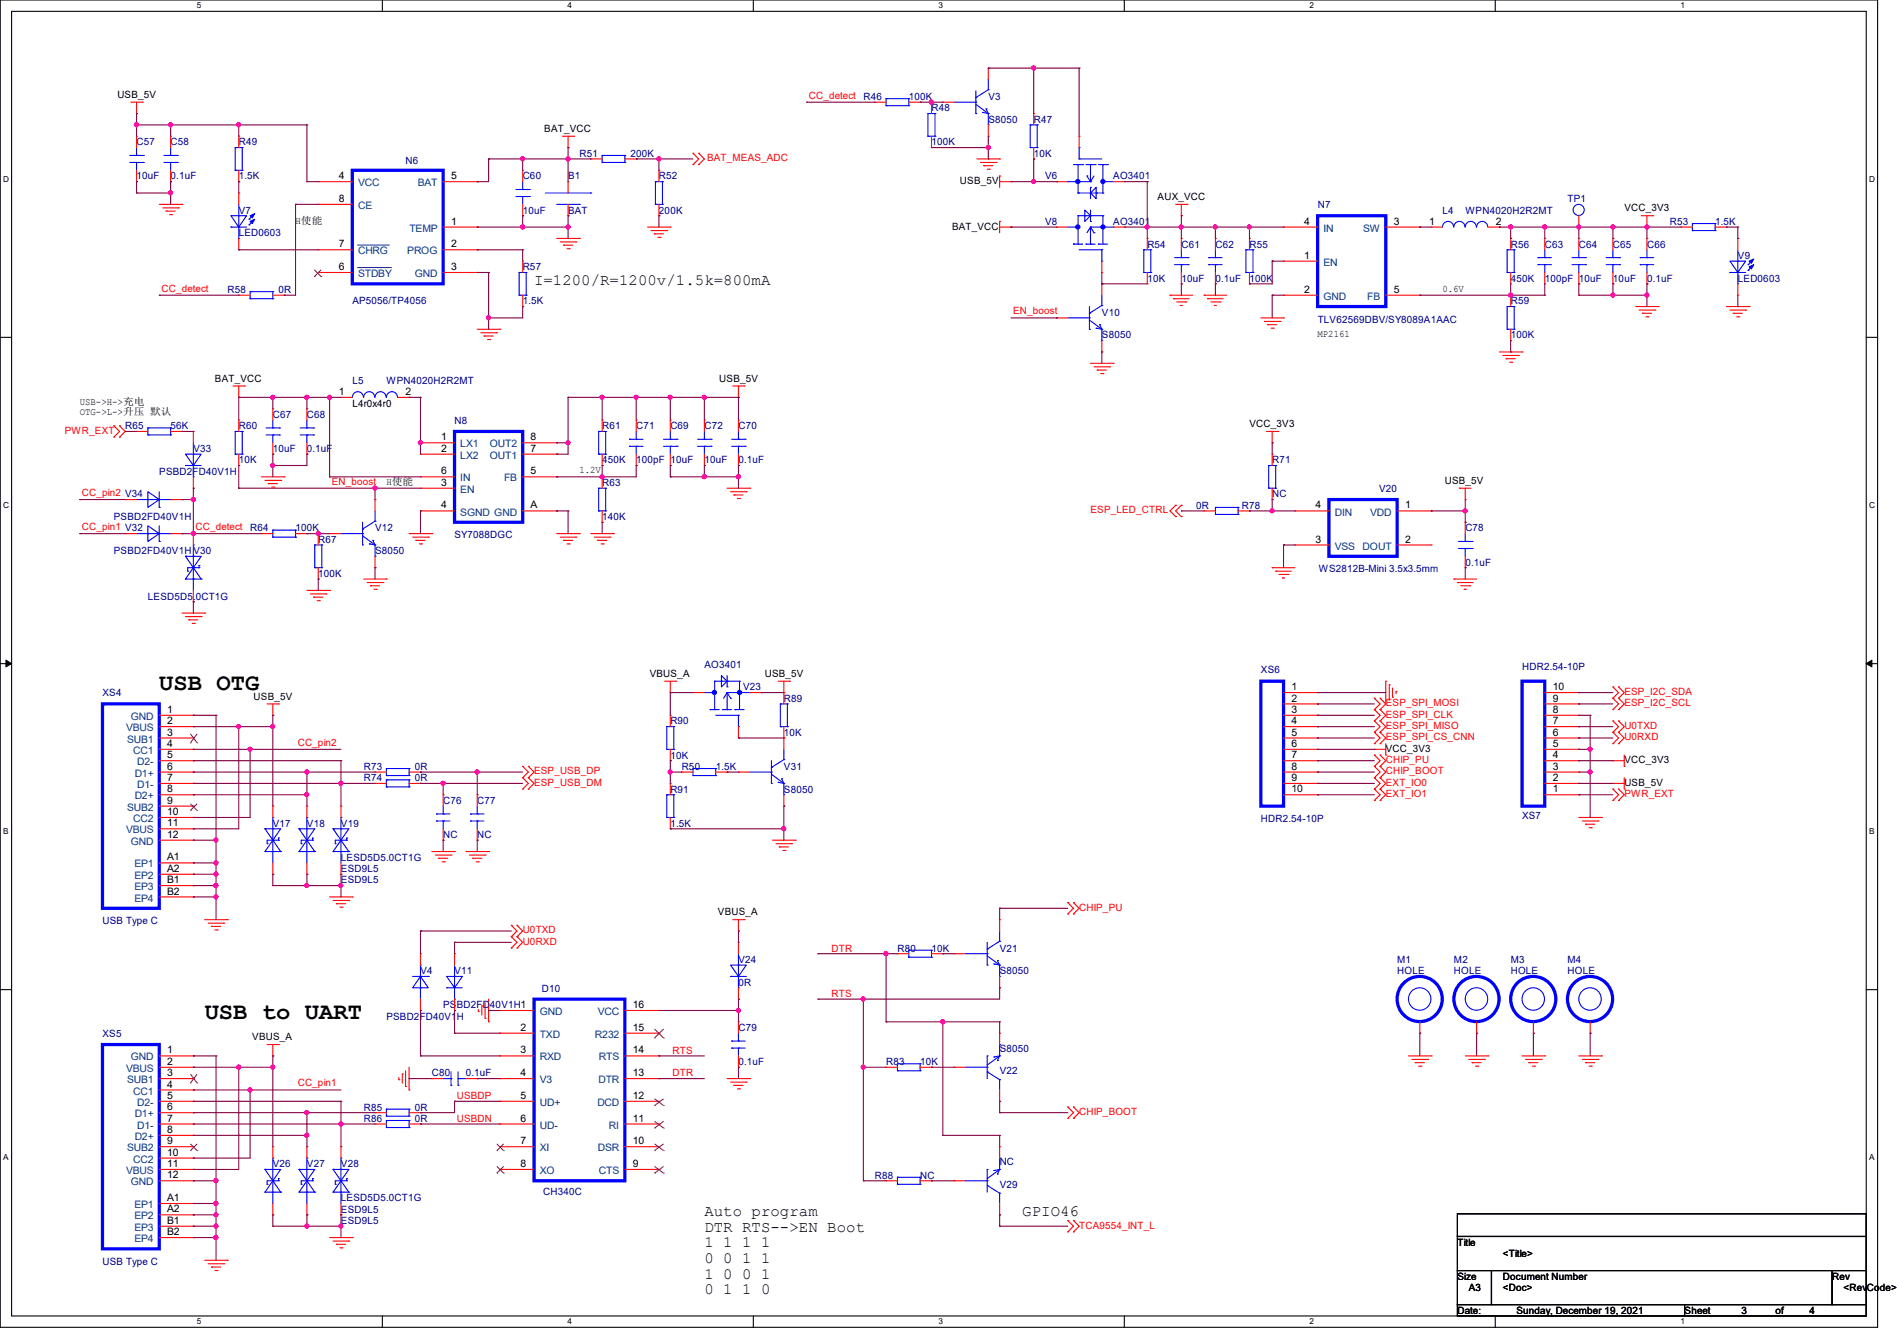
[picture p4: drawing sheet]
<svg xmlns="http://www.w3.org/2000/svg" width="297mm" height="210mm" viewBox="0 0 297 210" stroke-linecap="round" stroke-linejoin="round" font-family="sans-serif">
<defs><g id="words">
<g font-size="3.7">
<text x="24.9" y="108.1">USB OTG</text>
<text x="32" y="159.6">USB to UART</text>
</g>
<g font-size="2.5">
<text x="83.6" y="44.6">I=1200/R=1200v/1.5k=800mA</text>
<text x="110.3" y="190.4">Auto program</text>
<text x="160.1" y="190.4">GPIO46</text>
<text x="110.3" y="192.9">DTR RTS--&gt;EN Boot</text>
<text x="110.3" y="195.3">1 1 1 1</text>
<text x="110.3" y="197.8">0 0 1 1</text>
<text x="110.3" y="200.2">1 0 0 1</text>
<text x="110.3" y="202.7">0 1 1 0</text>
</g>
<g font-size="1.6">
<text x="18.4" y="15.3">USB_5V</text>
<text x="85.2" y="20.7">BAT_VCC</text>
<text x="53" y="28.1">4</text>
<text x="70.6" y="28.1">5</text>
<text x="150.3" y="28.8">USB_5V</text>
<text x="46.3" y="35">H使能</text>
<text x="53" y="31.6">8</text>
<text x="70.6" y="35.2">1</text>
<text x="149.1" y="35.9">BAT_VCC</text>
<text x="181.2" y="31.3">AUX_VCC</text>
<text x="204.2" y="35.2">4</text>
<text x="218.2" y="35.2">3</text>
<text x="223.8" y="35.2">1</text>
<text x="234.2" y="35.2">2</text>
<text x="254.3" y="33.1">VCC_3V3</text>
<text x="53" y="38.7">7</text>
<text x="70.6" y="38.7">2</text>
<text x="204.2" y="40.5">1</text>
<text x="53" y="42.3">6</text>
<text x="70.6" y="42.3">3</text>
<text x="204.2" y="45.8">2</text>
<text x="218.2" y="45.8">5</text>
<text x="225.8" y="45.7">0.6V</text>
<text x="206.3" y="52.8">MP2161</text>
<text x="33.7" y="59.8">BAT_VCC</text>
<text x="112.6" y="59.8">USB_5V</text>
<text x="12.5" y="63.5">USB-&gt;H-&gt;充电</text>
<text x="12.5" y="65">OTG-&gt;L-&gt;升压 默认</text>
<text x="53" y="61.8">1</text>
<text x="55.2" y="63.7">L4r0x4r0</text>
<text x="63.5" y="61.8">2</text>
<text x="69.1" y="70.7">2</text>
<text x="69.1" y="69">1</text>
<text x="83.1" y="70.7">7</text>
<text x="83.1" y="69">8</text>
<text x="195.6" y="66.9">VCC_3V3</text>
<text x="60.5" y="75.9">H使能</text>
<text x="69.1" y="76.1">3</text>
<text x="69.1" y="74.3">6</text>
<text x="83.1" y="74.3">5</text>
<text x="90.7" y="74.1">1.2V</text>
<text x="226.2" y="75.8">USB_5V</text>
<text x="69.1" y="79.6">4</text>
<text x="83.1" y="79.6">A</text>
<text x="206" y="79.6">4</text>
<text x="220" y="79.6">1</text>
<text x="206" y="85">3</text>
<text x="220" y="85">2</text>
<text x="101.7" y="106">VBUS_A</text>
<text x="119.7" y="106">USB_5V</text>
<text x="26.2" y="111.6">1</text>
<text x="26.2" y="113.4">2</text>
<text x="39.7" y="109.6">USB_5V</text>
<text x="202.2" y="108.1">1</text>
<text x="202.2" y="109.9">2</text>
<text x="202.2" y="111.6">3</text>
<text x="202.2" y="113.4">4</text>
<text x="243.1" y="113.4">7</text>
<text x="243.1" y="111.6">8</text>
<text x="243.1" y="109.9">9</text>
<text x="243.1" y="108.1">10</text>
<text x="26.2" y="115.2">3</text>
<text x="26.2" y="117">4</text>
<text x="26.2" y="118.7">5</text>
<text x="202.2" y="115.2">5</text>
<text x="202.2" y="117">6</text>
<text x="202.2" y="118.7">7</text>
<text x="217" y="117.7">VCC_3V3</text>
<text x="243.1" y="118.7">4</text>
<text x="243.1" y="117">5</text>
<text x="243.1" y="115.2">6</text>
<text x="254.3" y="119.5">VCC_3V3</text>
<text x="26.2" y="120.5">6</text>
<text x="26.2" y="122.3">7</text>
<text x="26.2" y="124.1">8</text>
<text x="26.2" y="125.9">9</text>
<text x="202.2" y="120.5">8</text>
<text x="202.2" y="122.3">9</text>
<text x="202.2" y="124.1">10</text>
<text x="243.1" y="124.1">1</text>
<text x="243.1" y="122.3">2</text>
<text x="243.1" y="120.5">3</text>
<text x="254.3" y="123.1">USB_5V</text>
<text x="26.2" y="127.6">10</text>
<text x="26.2" y="129.4">11</text>
<text x="26.2" y="131.2">12</text>
<text x="26.2" y="134.7">A1</text>
<text x="26.2" y="136.5">A2</text>
<text x="26.2" y="138.3">B1</text>
<text x="26.2" y="140.1">B2</text>
<text x="112.4" y="143.3">VBUS_A</text>
<text x="81.5" y="161.4">2</text>
<text x="99.1" y="161.4">15</text>
<text x="99.1" y="157.9">16</text>
<text x="26.2" y="165">1</text>
<text x="26.2" y="166.8">2</text>
<text x="39.5" y="162.9">VBUS_A</text>
<text x="81.5" y="165">3</text>
<text x="99.1" y="165">14</text>
<text x="26.2" y="168.5">3</text>
<text x="26.2" y="170.3">4</text>
<text x="26.2" y="172.1">5</text>
<text x="26.2" y="173.9">6</text>
<text x="81.5" y="168.5">4</text>
<text x="81.5" y="172.1">5</text>
<text x="99.1" y="172.1">12</text>
<text x="99.1" y="168.5">13</text>
<text x="26.2" y="175.6">7</text>
<text x="26.2" y="177.4">8</text>
<text x="26.2" y="179.2">9</text>
<text x="81.5" y="175.6">6</text>
<text x="81.5" y="179.2">7</text>
<text x="99.1" y="179.2">10</text>
<text x="99.1" y="175.6">11</text>
<text x="26.2" y="181">10</text>
<text x="26.2" y="182.8">11</text>
<text x="26.2" y="184.5">12</text>
<text x="81.5" y="182.8">8</text>
<text x="99.1" y="182.8">9</text>
<text x="26.2" y="188.1">A1</text>
<text x="26.2" y="189.9">A2</text>
<text x="26.2" y="191.6">B1</text>
<text x="26.2" y="193.4">B2</text>
<text x="228.2" y="195.1">Title</text>
<text x="235.3" y="196.9">&lt;Title&gt;</text>
<text x="228.2" y="200.4">Size</text>
<text x="230" y="202.2">A3</text>
<text x="235.3" y="200.4">Document Number</text>
<text x="235.3" y="202.2">&lt;Doc&gt;</text>
<text x="286.9" y="200.4">Rev</text>
<text x="288.6" y="202.2">&lt;RevCode&gt;</text>
<text x="228.2" y="205.7">Date:</text>
<text x="237.4" y="205.7">Sunday, December 19, 2021</text>
<text x="263.8" y="205.7">Sheet</text>
<text x="272.6" y="205.7">3</text>
<text x="278" y="205.7">of</text>
<text x="283.3" y="205.7">4</text>
</g>
<g font-size="1.6" fill="#f00">
<text x="126.6" y="15.5">CC_detect</text>
<text x="110.7" y="25.3">BAT_MEAS_ADC</text>
<text x="25.3" y="45.7">CC_detect</text>
<text x="158.6" y="49.2">EN_boost</text>
<text x="10.2" y="67.9">PWR_EXT</text>
<text x="12.8" y="77.7">CC_pin2 V34</text>
<text x="51.9" y="75.9">EN_boost</text>
<text x="12.8" y="83">CC_pin1 V32</text>
<text x="30.6" y="83">CC_detect</text>
<text x="170.7" y="80.4">ESP_LED_CTRL</text>
<text x="217" y="110.6">ESP_SPI_MOSI</text>
<text x="217" y="112.4">ESP_SPI_CLK</text>
<text x="254.3" y="110.6">ESP_I2C_SCL</text>
<text x="254.3" y="108.8">ESP_I2C_SDA</text>
<text x="46.6" y="116.8">CC_pin2</text>
<text x="217" y="116">ESP_SPI_CS_CNN</text>
<text x="217" y="114.2">ESP_SPI_MISO</text>
<text x="217" y="119.5">CHIP_PU</text>
<text x="254.3" y="116">U0RXD</text>
<text x="254.3" y="114.2">U0TXD</text>
<text x="83.6" y="123.1">ESP_USB_DM</text>
<text x="83.6" y="121.3">ESP_USB_DP</text>
<text x="217" y="124.8">EXT_IO1</text>
<text x="217" y="123.1">EXT_IO0</text>
<text x="217" y="121.3">CHIP_BOOT</text>
<text x="254.3" y="124.8">PWR_EXT</text>
<text x="169" y="142.6">CHIP_PU</text>
<text x="81.8" y="148">U0RXD</text>
<text x="81.8" y="146.2">U0TXD</text>
<text x="130.2" y="149">DTR</text>
<text x="130.2" y="156.1">RTS</text>
<text x="105.3" y="165">RTS</text>
<text x="46.6" y="170.1">CC_pin1</text>
<text x="71.5" y="172.1">USBDP</text>
<text x="105.3" y="168.6">DTR</text>
<text x="71.5" y="175.7">USBDN</text>
<text x="169" y="174.6">CHIP_BOOT</text>
<text x="169" y="192.4">TCA9554_INT_L</text>
</g>
<g font-size="1.6" fill="#000080">
<text x="135.2" y="15.7">R46</text>
<text x="142.3" y="15.7">100K</text>
<text x="145.8" y="17.4">R48</text>
<text x="154.7" y="15.7">V3</text>
<text x="21.4" y="22.8">C57</text>
<text x="26.7" y="22.8">C58</text>
<text x="37.4" y="22.8">R49</text>
<text x="145.8" y="22.8">100K</text>
<text x="154.7" y="19.2">S8050</text>
<text x="161.9" y="19.2">R47</text>
<text x="21.4" y="28.1">10uF</text>
<text x="26.7" y="28.1">0.1uF</text>
<text x="37.4" y="28.1">1.5K</text>
<text x="63.5" y="25.6">N6</text>
<text x="81.8" y="28.1">C60</text>
<text x="88.9" y="28.1">B1</text>
<text x="90.7" y="24.6">R51</text>
<text x="98.7" y="24.6">200K</text>
<text x="103.2" y="28.1">R52</text>
<text x="161.9" y="24.6">10K</text>
<text x="163.6" y="28.1">V6</text>
<text x="174.3" y="28.1">AO3401</text>
<text x="37.4" y="33.4">V7</text>
<text x="81.8" y="33.4">10uF</text>
<text x="88.9" y="33.4">BAT</text>
<text x="103.2" y="33.4">200K</text>
<text x="163.6" y="35.2">V8</text>
<text x="174.3" y="35.2">AO3401</text>
<text x="206.3" y="32.6">N7</text>
<text x="225.9" y="33.4">L4</text>
<text x="229.4" y="33.4">WPN4020H2R2MT</text>
<text x="245.4" y="31.7">TP1</text>
<text x="261.4" y="35.2">R53</text>
<text x="268.5" y="35.2">1.5K</text>
<text x="37.4" y="37">LED0603</text>
<text x="179.6" y="38.8">R54</text>
<text x="185" y="38.8">C61</text>
<text x="190.3" y="38.8">C62</text>
<text x="195.6" y="38.8">R55</text>
<text x="236.5" y="38.8">R56</text>
<text x="241.9" y="38.8">C63</text>
<text x="247.2" y="38.8">C64</text>
<text x="252.5" y="38.8">C65</text>
<text x="257.9" y="38.8">C66</text>
<text x="272.1" y="40.6">V9</text>
<text x="35.6" y="45.9">R58</text>
<text x="43.6" y="45.9">0R</text>
<text x="55.2" y="47.7">AP5056/TP4056</text>
<text x="81.8" y="42.3">R57</text>
<text x="81.8" y="47.7">1.5K</text>
<text x="179.6" y="44.1">10K</text>
<text x="185" y="44.1">10uF</text>
<text x="190.3" y="44.1">0.1uF</text>
<text x="195.6" y="44.1">100K</text>
<text x="236.5" y="44.1">450K</text>
<text x="236.5" y="47.7">R59</text>
<text x="241.9" y="44.1">100pF 10uF</text>
<text x="252.5" y="44.1">10uF</text>
<text x="257.9" y="44.1">0.1uF</text>
<text x="272.1" y="44.1">LED0603</text>
<text x="172.5" y="49.4">V10</text>
<text x="172.5" y="53">S8050</text>
<text x="206.3" y="50.5">TLV62569DBV/SY8089A1AAC</text>
<text x="236.5" y="53">100K</text>
<text x="42.7" y="65.4">C67</text>
<text x="48.1" y="65.4">C68</text>
<text x="55.2" y="60.1">L5</text>
<text x="60.5" y="60.1">WPN4020H2R2MT</text>
<text x="19.6" y="67.2">R65</text>
<text x="26.7" y="67.2">56K</text>
<text x="30.3" y="70.8">V33</text>
<text x="37.4" y="67.2">R60</text>
<text x="42.7" y="70.8">10uF</text>
<text x="48.1" y="70.8">0.1uF</text>
<text x="71.2" y="66.3">N8</text>
<text x="94.3" y="67.2">R61</text>
<text x="99.6" y="67.2">C71</text>
<text x="105" y="67.2">C69</text>
<text x="110.3" y="67.2">C72</text>
<text x="115.6" y="67.2">C70</text>
<text x="24.9" y="74.3">PSBD2FD40V1H</text>
<text x="37.4" y="72.6">10K</text>
<text x="94.3" y="76.1">R63</text>
<text x="94.3" y="72.6">450K</text>
<text x="99.6" y="72.6">100pF 10uF</text>
<text x="110.3" y="72.6">10uF</text>
<text x="115.6" y="72.6">0.1uF</text>
<text x="199.2" y="72.6">R71</text>
<text x="199.2" y="77.9">NC</text>
<text x="215.9" y="77">V20</text>
<text x="17.8" y="81.4">PSBD2FD40V1H</text>
<text x="39.2" y="83.2">R64</text>
<text x="46.3" y="83.2">100K</text>
<text x="58.7" y="83.2">V12</text>
<text x="94.3" y="81.4">140K</text>
<text x="187.3" y="79.7">0R</text>
<text x="194.4" y="79.7">R78</text>
<text x="229.4" y="83.2">C78</text>
<text x="17.8" y="86.8">PSBD2FD40V1H V30</text>
<text x="49.8" y="85">R67</text>
<text x="58.7" y="86.8">S8050</text>
<text x="71.2" y="84.3">SY7088DGC</text>
<text x="206.5" y="89.6">WS2812B-Mini 3.5x3.5mm</text>
<text x="229.4" y="88.6">0.1uF</text>
<text x="23.2" y="93.9">LESD5D5.0CT1G</text>
<text x="49.8" y="90.3">100K</text>
<text x="110.3" y="104.6">AO3401</text>
<text x="197.4" y="105.5">XS6</text>
<text x="238.3" y="104.9">HDR2.54-10P</text>
<text x="16" y="109">XS4</text>
<text x="105" y="113.5">R90</text>
<text x="116.3" y="108.1">V23</text>
<text x="122.7" y="109.9">R89</text>
<text x="105" y="118.8">10K</text>
<text x="122.7" y="115.2">10K</text>
<text x="56.9" y="120.6">R73</text>
<text x="56.9" y="122.3">R74</text>
<text x="64.9" y="120.6">0R</text>
<text x="64.9" y="122.3">0R</text>
<text x="69.4" y="125.9">C76</text>
<text x="74.7" y="125.9">C77</text>
<text x="105" y="124.1">R91</text>
<text x="106.7" y="120.6">R50</text>
<text x="112.1" y="120.6">1.5K</text>
<text x="122.7" y="120.6">V31</text>
<text x="122.7" y="124.1">S8050</text>
<text x="42.7" y="129.5">V17</text>
<text x="48.1" y="129.5">V18</text>
<text x="53.4" y="129.5">V19</text>
<text x="69.4" y="131.2">NC</text>
<text x="74.7" y="131.2">NC</text>
<text x="105" y="129.5">1.5K</text>
<text x="197.4" y="128.7">HDR2.54-10P</text>
<text x="238.3" y="128.2">XS7</text>
<text x="53.4" y="136.6">ESD9L5</text>
<text x="53.4" y="134.8">LESD5D5.0CT1G</text>
<text x="53.4" y="138.3">ESD9L5</text>
<text x="16" y="144.7">USB Type C</text>
<text x="140.5" y="149">R80</text>
<text x="145.8" y="149">10K</text>
<text x="156.5" y="149">V21</text>
<text x="65.8" y="152.6">V4</text>
<text x="71.2" y="152.6">V11</text>
<text x="84.8" y="155.4">D10</text>
<text x="115.6" y="150.8">V24</text>
<text x="115.6" y="154.3">0R</text>
<text x="156.5" y="152.6">S8050</text>
<text x="218.8" y="150.8">M1</text>
<text x="218.8" y="152.6">HOLE</text>
<text x="227.6" y="150.8">M2</text>
<text x="227.6" y="152.6">HOLE</text>
<text x="236.5" y="150.8">M3</text>
<text x="236.5" y="152.6">HOLE</text>
<text x="245.4" y="150.8">M4</text>
<text x="245.4" y="152.6">HOLE</text>
<text x="60.5" y="159.7">PSBD2FD40V1H</text>
<text x="69.4" y="157.9">PSBD2FD40V1H1</text>
<text x="115.6" y="161.5">C79</text>
<text x="16" y="162.3">XS5</text>
<text x="115.6" y="166.8">0.1uF</text>
<text x="138.7" y="166.8">R83</text>
<text x="144.1" y="166.8">10K</text>
<text x="156.5" y="164.7">S8050</text>
<text x="56.9" y="173.9">R85</text>
<text x="64.9" y="173.9">0R</text>
<text x="67.6" y="168.6">C80</text>
<text x="72.9" y="168.6">0.1uF</text>
<text x="156.5" y="168.2">V22</text>
<text x="56.9" y="175.7">R86</text>
<text x="64.9" y="175.7">0R</text>
<text x="42.7" y="182.8">V26</text>
<text x="48.1" y="182.8">V27</text>
<text x="53.4" y="182.8">V28</text>
<text x="137" y="184.6">R88</text>
<text x="144.1" y="184.6">NC</text>
<text x="156.5" y="182.5">NC</text>
<text x="53.4" y="188.1">LESD5D5.0CT1G</text>
<text x="53.4" y="189.9">ESD9L5</text>
<text x="53.4" y="191.7">ESD9L5</text>
<text x="85.1" y="187.1">CH340C</text>
<text x="156.5" y="186">V29</text>
<text x="16" y="198.1">USB Type C</text>
</g>
<g font-size="1.6" fill="#004080">
<text x="56.1" y="29.2">VCC</text>
<text x="65.4" y="29.2">BAT</text>
<text x="56.1" y="32.7">CE</text>
<text x="56.1" y="39.8">CHRG</text>
<text x="63.8" y="39.8">PROG</text>
<text x="64.1" y="36.3">TEMP</text>
<text x="207.2" y="36.3">IN</text>
<text x="207.2" y="41.6">EN</text>
<text x="213.4" y="36.3">SW</text>
<text x="56.1" y="43.4">STDBY</text>
<text x="64.9" y="43.4">GND</text>
<text x="207.2" y="46.9">GND</text>
<text x="214.1" y="46.9">FB</text>
<text x="72.1" y="71.8">LX2</text>
<text x="72.1" y="70.1">LX1</text>
<text x="76.7" y="71.8">OUT1</text>
<text x="76.7" y="70.1">OUT2</text>
<text x="72.1" y="77.2">EN</text>
<text x="72.1" y="75.4">IN</text>
<text x="78.9" y="75.4">FB</text>
<text x="72.1" y="80.7">SGND GND</text>
<text x="209" y="80.7">DIN</text>
<text x="214.5" y="80.7">VDD</text>
<text x="209" y="86.1">VSS</text>
<text x="213.3" y="86.1">DOUT</text>
<text x="20.5" y="112.7">GND</text>
<text x="19.7" y="114.5">VBUS</text>
<text x="19.9" y="116.3">SUB1</text>
<text x="20.9" y="118.1">CC1</text>
<text x="21.5" y="119.8">D2-</text>
<text x="21.1" y="121.6">D1+</text>
<text x="21.1" y="125.2">D2+</text>
<text x="21.5" y="123.4">D1-</text>
<text x="19.7" y="130.5">VBUS</text>
<text x="19.9" y="127">SUB2</text>
<text x="20.9" y="128.7">CC2</text>
<text x="20.5" y="132.3">GND</text>
<text x="21" y="135.8">EP1</text>
<text x="21" y="137.6">EP2</text>
<text x="21" y="139.4">EP3</text>
<text x="21" y="141.2">EP4</text>
<text x="84.5" y="159">GND</text>
<text x="93.6" y="159">VCC</text>
<text x="19.7" y="167.9">VBUS</text>
<text x="20.5" y="166.1">GND</text>
<text x="84.5" y="162.5">TXD</text>
<text x="84.5" y="166.1">RXD</text>
<text x="93.1" y="162.5">R232</text>
<text x="93.8" y="166.1">RTS</text>
<text x="19.9" y="169.6">SUB1</text>
<text x="20.9" y="171.4">CC1</text>
<text x="21.5" y="173.2">D2-</text>
<text x="84.5" y="169.6">V3</text>
<text x="84.5" y="173.2">UD+</text>
<text x="93.5" y="173.2">DCD</text>
<text x="93.7" y="169.6">DTR</text>
<text x="21.1" y="175">D1+</text>
<text x="21.1" y="178.5">D2+</text>
<text x="21.5" y="176.7">D1-</text>
<text x="84.5" y="176.7">UD-</text>
<text x="95.3" y="176.7">RI</text>
<text x="19.7" y="183.9">VBUS</text>
<text x="19.9" y="180.3">SUB2</text>
<text x="20.5" y="185.6">GND</text>
<text x="20.9" y="182.1">CC2</text>
<text x="84.5" y="180.3">XI</text>
<text x="84.5" y="183.9">XO</text>
<text x="93.6" y="180.3">DSR</text>
<text x="93.8" y="183.9">CTS</text>
<text x="21" y="189.2">EP1</text>
<text x="21" y="191">EP2</text>
<text x="21" y="192.7">EP3</text>
<text x="21" y="194.5">EP4</text>
</g>
<g font-size="1.3">
<text x="30.8" y="1.3">5</text>
<text x="88.9" y="1.3">4</text>
<text x="146.9" y="1.3">3</text>
<text x="205" y="1.3">2</text>
<text x="263.1" y="1.3">1</text>
<text x=".5" y="28.4">D</text>
<text x="292.6" y="28.4">D</text>
<text x=".5" y="79.5">C</text>
<text x="292.6" y="79.5">C</text>
<text x=".5" y="130.6">B</text>
<text x="292.6" y="130.6">B</text>
<text x=".5" y="181.7">A</text>
<text x="292.6" y="181.7">A</text>
<text x="30.8" y="207.4">5</text>
<text x="88.9" y="207.4">4</text>
<text x="146.9" y="207.4">3</text>
<text x="205" y="207.4">2</text>
<text x="263.1" y="207.4">1</text>
</g>
</g></defs>
<path d="M0 0h294v207.9h-294zM1.8 1.8h290.4v204.3h-290.4z" fill="none" stroke="#000" stroke-width=".17"/>
<g fill="#fff">
<path d="M30.8 .2h.7v1.4h-.7z"/>
<path d="M30.8 206.2h.7v1.4h-.7z"/>
</g>
<path d="M59.9 0v1.8M59.9 206.1v1.8" fill="none" stroke="#000" stroke-width=".17"/>
<g fill="#fff">
<path d="M88.9 .2h.6v1.4h-.6z"/>
<path d="M88.9 206.2h.6v1.4h-.6z"/>
</g>
<path d="M117.9 0v1.8M117.9 206.1v1.8" fill="none" stroke="#000" stroke-width=".17"/>
<g fill="#fff">
<path d="M146.9 .2h.7v1.4h-.7z"/>
<path d="M146.9 206.2h.7v1.4h-.7z"/>
</g>
<path d="M176 0v1.8M176 206.1v1.8" fill="none" stroke="#000" stroke-width=".17"/>
<g fill="#fff">
<path d="M205 .2h.7v1.4h-.7z"/>
<path d="M205 206.2h.7v1.4h-.7z"/>
</g>
<path d="M234.1 0v1.8M234.1 206.1v1.8" fill="none" stroke="#000" stroke-width=".17"/>
<g fill="#fff">
<path d="M263.1 .2h.7v1.4h-.7z"/>
<path d="M263.1 206.2h.7v1.4h-.7z"/>
<path d="M.5 27.3h.9v1.4h-.9z"/>
<path d="M292.7 27.3h.8v1.4h-.8z"/>
<path d="M.5 78.4h.9v1.4h-.9z"/>
<path d="M292.7 78.4h.8v1.4h-.8z"/>
</g>
<path d="M0 52.8h1.8M292.2 52.8h1.8" fill="none" stroke="#000" stroke-width=".17"/>
<g fill="#fff">
<path d="M.5 129.5h.8v1.4h-.8z"/>
<path d="M292.7 129.5h.8v1.4h-.8z"/>
</g>
<path d="M0 103.9h1.8M292.2 103.9h1.8" fill="none" stroke="#000" stroke-width=".17"/>
<path d="M.9 103.4l.9 .5-.9 .5zM292.2 103.9l.9-.5v1z" fill="#000" stroke="#000" stroke-width=".16"/>
<g fill="#fff">
<path d="M.5 180.5h.8v1.4h-.8z"/>
<path d="M292.7 180.5h.8v1.4h-.8z"/>
</g>
<path d="M0 155h1.8M292.2 155h1.8M228.2 190.1h64v3.5h-64zM228.2 193.6h64v5.4h-64zM228.2 199h5.3v5.3h-5.3zM233.5 199h53.4v5.3h-53.4zM286.9 199h5.3v5.3h-5.3zM228.2 204.3h35.5v1.8h-35.5zM263.7 204.3h28.5v1.8h-28.5z" fill="none" stroke="#000" stroke-width=".17"/>
<g fill="none" stroke="#f00" stroke-width=".17">
<path d="M20.5 16h1.8M21.4 17.8h.1M21.4 16v1.8M22.3 16h.1M136.9 16h.1M136.9 16h1.8M142.3 16h1.8M144.1 16h.1M145.8 16h.1M145.8 16v1.8M147.6 16h.1M147.6 16h1.8"/>
<path d="M154.7 10.7h.1M154.7 10.7v1.7M154.7 19.6v1.7M161.8 17.8h.1M161.8 17.8v1.8M21.4 21.3h.1M21.4 28.4h.1M21.4 21.3v1.8M21.4 26.7v1.7M24.9 32h3.6M25.5 32.6h2.4M26 33.1h.1"/>
<path d="M26 33.1h1.4M26.5 33.6h.4M26.7 21.3h.1M26.7 28.4h.1M26.7 21.3v1.8M26.7 26.7v1.7M26.9 33.6h.1M27.9 32.6h.1M28.5 32h.1M37.4 30.2h.1M37.4 39.1h.1M37.4 21.3h.1"/>
<path d="M37.4 28.4h.1M37.4 21.3v1.8M37.4 26.7v1.7M37.4 30.2v1.8M37.4 37.3v1.8M49.8 28.4h.1M49.8 39.1h.1M49.8 32h.1M49.8 32h5.4M49.8 28.4h5.4M49.8 39.1h5.4M69.4 35.6h5.3"/>
<path d="M69.4 28.4h5.3M69.4 39.1h5.3M74.7 35.6h.1M74.7 39.1h.1M74.7 28.4h.1M81.8 26.7h.1M81.8 33.8h.1M81.8 26.7v1.7M81.8 32v1.8M87.2 37.3h3.5M87.7 37.9h2.5M88.1 21.3h1.7"/>
<path d="M88.2 38.4h.1M88.2 38.4h1.5M88.8 38.9h.3M88.9 23.1h.1M88.9 28.4h.1M88.9 33.8h.1M88.9 21.3v1.8M88.9 28.4v1.8M88.9 32v1.8M89.1 38.9h.1M89.8 21.3h.1M90.2 37.9h.1"/>
<path d="M90.7 37.3h.1M92.5 24.9h.1M92.5 24.9h1.8M97.8 24.9h1.8M99.6 24.9h.1M101.4 35.6h3.5M101.9 36.1h2.5M102.4 36.6h.1M102.4 36.6h1.5M103 37.2h.3M103.2 26.7h.1M103.2 33.8h.1"/>
<path d="M103.2 26.7v1.7M103.2 32v1.8M103.3 37.2h.1M104.4 36.1h.1M104.9 35.6h.1M108.5 25.8h.1M108.5 24h.1M108.5 24l.9 .9-.9 .9M109.4 25.8h.1M109.4 24h.1M109.4 24l.9 .9-.9 .9M145.8 23.1h.1"/>
<path d="M145.8 21.3v1.8M153 24.9h3.5M153.5 25.4h2.5M154 26h.1M154 26h1.4M154.6 26.5h.3M154.7 21.3h.1M154.9 26.5h.1M156 25.4h.1M156.5 34.7h.1M156.5 27.6h.1M156.5 24.9h.1"/>
<path d="M156.5 35.6h1.8M156.5 27.6v1.7M156.5 34.7v1.7M156.5 28.4h1.8M158.3 35.6h.1M158.3 28.4h.1M161.8 24.9h.1M161.8 23.1v1.8M165.4 35.6h.1M165.4 28.4h.1M165.4 35.6h1.8M165.4 28.4h1.8"/>
<path d="M169 21.3h.1M169 21.3v1.8M174.3 35.6h1.8M174.3 28.4h1.8M176.1 35.6h.1M176.1 28.4h.1M179.6 37.3h.1M179.6 37.3v1.8M184.1 32h1.7M185 33.8h.1M185 37.3h.1M185 32v1.8"/>
<path d="M185 37.3v1.8M185.8 32h.1M190.3 37.3h.1M190.3 37.3v1.8M195.6 37.3h.1M195.6 37.3v1.8M201 35.6h.1M201 35.6h5.3M217 35.6h5.3M222.3 35.6h.1M224.1 35.6h.1M224.1 35.6h1.7"/>
<path d="M233 35.6h1.7M234.7 35.6h.1M236.5 37.3h.1M236.5 37.3v1.8M241.9 37.3h.1M241.9 37.3v1.8M247.2 35.6h.1M247.2 37.3h.1M247.2 33.8v1.8M247.2 37.3v1.8M252.5 37.3h.1M252.5 37.3v1.8"/>
<path d="M257 33.8h1.7M257.9 35.6h.1M257.9 37.3h.1M257.9 33.8v1.8M257.9 37.3v1.8M258.7 33.8h.1M263.2 35.6h.1M263.2 35.6h1.8M268.5 35.6h1.8M270.3 35.6h.1M272.1 37.3h.1M272.1 37.3v1.8"/>
<path d="M37.4 46.2h.1M37.4 46.2h1.8M42.7 46.2h1.8M44.5 46.2h.1M49.8 42.7h.1M49.8 42.7h5.4M69.4 42.7h5.3M74.7 42.7h.1M74.7 51.6h3.6M75.3 52.1h2.4M75.8 52.6h.1M75.8 52.6h1.4"/>
<path d="M76.3 53.2h.4M76.7 53.2h.1M77.7 52.1h.1M78.3 51.6h.1M81.8 40.9h.1M81.8 48h.1M81.8 40.9v1.8M81.8 46.2v1.8M165.4 49.8h.1M165.4 49.8h1.8M170.7 56.9h3.6M171.3 57.4h2.4"/>
<path d="M171.8 58h.1M171.8 58h1.4M172.3 58.5h.4M172.5 44.4h.1M172.5 55.1h.1M172.5 42.7h.1M172.5 40.9v1.8M172.5 44.4v1.8M172.5 53.3v1.8M172.7 58.5h.1M173.7 57.4h.1M174.3 56.9h.1"/>
<path d="M179.6 44.4h.1M179.6 42.7v1.7M183.2 46.2h.1M183.2 46.2h3.5M183.7 46.8h.1M183.7 46.8h2.5M184.2 47.3h1.5M184.8 47.8h.1M184.8 47.8h.3M185 44.4h.1M185 42.7v1.7M185.7 47.3h.1"/>
<path d="M188.5 46.2h.1M188.5 46.2h3.6M189.1 46.8h.1M189.1 46.8h2.4M189.6 47.3h1.4M190.1 47.8h.1M190.1 47.8h.4M190.3 44.4h.1M190.3 42.7v1.7M191 47.3h.1M195.6 44.4h.1M195.6 42.7v1.7"/>
<path d="M197.4 49.8h3.6M198 50.3h2.4M198.5 50.8h.1M198.5 50.8h1.4M199 51.4h.3M199.3 51.4h.1M200.4 50.3h.1M201 49.8h.1M201 46.2h.1M201 40.9h.1M201 46.2h5.3M201 40.9h5.3"/>
<path d="M217 46.2h5.3M222.3 46.2h.1M234.7 55.1h3.6M235.3 55.7h2.4M235.8 56.2h.1M235.8 56.2h1.4M236.3 56.7h.4M236.5 44.4h.1M236.5 53.3h.1M236.5 46.2h.1M236.5 42.7v1.7M236.5 46.2v1.8"/>
<path d="M236.5 51.6v1.7M236.7 56.7h.1M237.7 55.7h.1M238.3 55.1h.1M241.9 44.4h.1M241.9 42.7v1.7M247.2 44.4h.1M247.2 42.7v1.7M252.5 44.4h.1M252.5 42.7v1.7M256.1 48h3.5M256.6 48.6h2.5"/>
<path d="M257.1 49.1h.1M257.1 49.1h1.5M257.7 49.6h.3M257.9 44.4h.1M257.9 42.7v1.7M258 49.6h.1M259.1 48.6h.1M259.6 48h.1M270.3 48h3.6M270.8 48.6h2.5M271.4 49.1h.1M271.4 49.1h1.4"/>
<path d="M271.9 49.6h.3M272.1 46.2h.1M272.1 44.4v1.8M272.2 49.6h.1M273.3 48.6h.1M273.9 48h.1M17.8 66.7h.1M17.8 68.5h.1M17.8 66.7l.9 .9-.9 .9M18.7 68.5h.1M18.7 66.7h.1M18.7 66.7l.9 .9-.9 .9"/>
<path d="M19.6 78.2h.1M19.6 78.2h1.8M21.4 67.6h.1M21.4 67.6h1.8M26.7 67.6h1.8M26.7 78.2h1.8M28.5 67.6h.1M28.5 78.2h.1M30.3 67.6h.1M30.3 76.5h.1M30.3 67.6v1.7M30.3 74.7v1.8"/>
<path d="M36.5 60.5h1.8M37.4 62.2h.1M37.4 65.8h.1M37.4 72.9h.1M37.4 60.5v1.7M37.4 65.8v1.8M37.4 71.1v1.8M38.3 60.5h.1M40.9 74.7h3.6M41.5 75.2h2.4M42 75.7h.1M42 75.7h1.4"/>
<path d="M42.5 76.3h.4M42.7 64h.1M42.7 71.1h.1M42.7 64v1.8M42.7 69.3v1.8M42.9 76.3h.1M43.9 75.2h.1M44.5 74.7h.1M48 64h.1M48 71.1h.1M48 64v1.8M48 69.3v1.8"/>
<path d="M53.4 62.2h.1M53.4 62.2h1.8M58.7 78.2h.1M58.7 78.2v1.8M62.3 62.2h1.8M64.1 62.2h.1M65.8 71.1h.1M65.8 69.3h.1M65.8 76.5h.1M65.8 74.7h.1M65.8 76.5h5.4M65.8 74.7h5.4"/>
<path d="M65.8 71.1h5.4M65.8 69.3h5.4M81.8 74.7h5.4M81.8 71.1h5.4M81.8 69.3h5.4M87.2 74.7h.1M87.2 71.1h.1M87.2 69.3h.1M94.3 74.7h.1M94.3 72.9h.1M94.3 65.8h.1M94.3 65.8v1.8"/>
<path d="M94.3 71.1v1.8M94.3 74.7v1.8M99.6 72.9h.1M99.6 65.8h.1M99.6 65.8v1.8M99.6 71.1v1.8M104.9 65.8h.1M104.9 72.9h.1M104.9 65.8v1.8M104.9 71.1v1.8M110.3 65.8h.1M110.3 72.9h.1"/>
<path d="M110.3 65.8v1.8M110.3 71.1v1.8M113.8 76.5h3.6M114.4 77h2.4M114.7 60.5h1.8M114.9 77.5h.1M114.9 77.5h1.4M115.4 78.1h.4M115.6 62.2h.1M115.6 65.8h.1M115.6 72.9h.1M115.6 60.5v1.7"/>
<path d="M115.6 65.8v1.8M115.6 71.1v1.8M115.8 78.1h.1M116.5 60.5h.1M116.8 77h.1M117.4 76.5h.1M184.1 79.1h.1M184.1 79.1l-.9 .9 .9 .9M185 79.1h.1M185 79.1l-.9 .9 .9 .9M198.3 67.6h1.8M199.2 69.3h.1"/>
<path d="M199.2 78.2h.1M199.2 71.1h.1M199.2 67.6v1.7M199.2 71.1v1.8M199.2 76.5v1.7M200.1 67.6h.1M228.5 76.5h.1M228.5 76.5h1.8M229.4 78.2h.1M229.4 76.5v1.7M19.6 83.6h.1M19.6 83.6h1.8"/>
<path d="M26.7 83.6h1.8M28.5 83.6h.1M28.5 96h3.5M29 96.6h2.5M29.5 97.1h.1M29.5 97.1h1.5M30.1 97.6h.3M30.3 94.2h.1M30.3 83.6h.1M30.3 83.6v1.7M30.3 92.5v1.7M30.4 97.6h.1"/>
<path d="M31.5 96.6h.1M32 96h.1M40.9 83.6h.1M40.9 83.6h1.8M46.3 83.6h1.7M48 83.6h.1M48 92.5h3.6M48.6 93h2.5M49.1 93.5h.1M49.1 93.5h1.4M49.7 94.1h.3M49.8 83.6h.1"/>
<path d="M49.8 90.7h.1M49.8 83.6v1.7M49.8 88.9v1.8M50 94.1h.1M51.1 93h.1M51.6 92.5h.1M51.6 83.6h.1M51.6 83.6h1.8M56.9 90.7h3.6M57.5 91.2h2.4M58 91.7h.1M58 91.7h1.4"/>
<path d="M58.5 92.3h.4M58.7 88.9h.1M58.7 87.1v1.8M58.9 92.3h.1M59.9 91.2h.1M60.5 90.7h.1M64.1 83.6h3.5M64.6 84.1h2.5M65.1 84.6h.1M65.1 84.6h1.4M65.7 85.2h.3M65.8 80h.1"/>
<path d="M65.8 80h5.4M66 85.2h.1M67.1 84.1h.1M67.6 83.6h.1M81.8 80h5.4M87.2 80h.1M87.2 83.6h3.5M87.7 84.1h2.5M88.2 84.6h.1M88.2 84.6h1.5M88.8 85.2h.3M89.1 85.2h.1"/>
<path d="M90.2 84.1h.1M90.7 83.6h.1M92.5 83.6h3.6M93 84.1h2.5M93.6 84.6h.1M93.6 84.6h1.4M94.1 85.2h.3M94.3 81.8h.1M94.3 80v1.8M94.4 85.2h.1M95.5 84.1h.1M96.1 83.6h.1"/>
<path d="M184.1 80.9h.1M185 80.9h.1M188.5 80h.1M188.5 80h1.8M193.8 80h1.8M195.6 80h.1M199.2 88.9h.1M199.2 88.9h3.5M199.7 89.5h.1M199.7 89.5h2.5M200.2 90h1.5M200.8 90.5h.1"/>
<path d="M200.8 90.5h.3M201.7 90h.1M202.7 85.3h.1M202.7 80h.1M202.7 80h5.4M202.7 85.3h5.4M218.7 80h5.4M218.7 85.3h5.4M224.1 80h.1M224.1 85.3h.1M227.6 90.7h.1M227.6 90.7h3.6"/>
<path d="M228.2 91.2h.1M228.2 91.2h2.4M228.7 91.7h1.4M229.2 92.3h.1M229.2 92.3h.4M229.4 88.9h.1M229.4 81.8h.1M229.4 81.8v1.8M229.4 87.1v1.8M230.1 91.7h.1M24.9 119.1h5.4M24.9 117.3h5.4"/>
<path d="M24.9 112h5.4M24.9 113.8h5.4M24.9 115.6h5.4M30.3 112h.1M30.3 113.8h.1M30.3 115.6h.1M30.3 117.3h.1M30.3 119.1h.1M41.8 110.2h1.8M42.7 112h.1M42.7 110.2v1.8M43.6 110.2h.1"/>
<path d="M104.1 106.7h1.7M104.9 108.5h.1M104.9 112h.1M104.9 119.1h.1M104.9 106.7v1.8M104.9 112v1.8M104.9 117.3v1.8M105.8 106.7h.1M108.5 108.5h.1M108.5 108.5h1.8M115.6 115.6h.1M115.6 113.8v1.8"/>
<path d="M117.4 108.5h1.8M119.2 108.5h.1M121.8 106.7h1.8M122.7 108.5h.1M122.7 115.6h.1M122.7 106.7v3.5M122.7 113.8v3.5M123.6 106.7h.1M201 110.2h5.3M201 119.1h5.3M201 117.3h5.3M201 108.5h5.3"/>
<path d="M201 112h5.3M201 113.8h5.3M201 115.6h5.3M206.3 108.5h.1M206.3 110.2h.1M206.3 112h.1M206.3 113.8h.1M206.3 115.6h.1M206.3 117.3h.1M206.3 119.1h.1M215.2 117.3h.1M215.2 116.5h.1"/>
<path d="M215.2 114.7h.1M215.2 111.1h.1M215.2 109.3h.1M215.2 112.9h.1M215.2 118.2h.1M215.2 117.3h1.8M215.2 114.7l.9 .9-.9 .9M215.2 109.3l.9 .9-.9 .9M215.2 111.1l.9 .9-.9 .9M215.2 112.9l.9 .9-.9 .9M215.2 118.2l.9 .9-.9 .9M216.1 116.5h.1"/>
<path d="M216.1 114.7h.1M216.1 111.1h.1M216.1 109.3h.1M216.1 112.9h.1M216.1 118.2h.1M216.1 114.7l.9 .9-.9 .9M216.1 109.3l.9 .9M216.1 111.1l.9 .9-.9 .9M216.1 112.9l.9 .9-.9 .9M216.1 118.2l.9 .9-.9 .9M217 106.7h.1M217 118.2h.1"/>
<path d="M217 106.7v3.5M217 116.5v1.7M217 110.2l-.9 .9M217.5 107.2h.1M217.5 107.2v2.5M218 109.2h.1M218 107.7v1.5M218.6 108.3h.1M218.6 108.3v.3M241.9 110.2h5.3M241.9 119.1h5.3M241.9 117.3h5.3"/>
<path d="M241.9 108.5h5.3M241.9 112h5.3M241.9 113.8h5.3M241.9 115.6h5.3M247.2 119.1h.1M247.2 117.3h.1M247.2 115.6h.1M247.2 113.8h.1M247.2 112h.1M247.2 110.2h.1M247.2 108.5h.1M252.5 119.1h.1"/>
<path d="M252.5 116.5h.1M252.5 114.7h.1M252.5 112.9h.1M252.5 111.1h.1M252.5 109.3h.1M252.5 107.6h.1M252.5 119.1h1.8M252.5 114.7l.9 .9-.9 .9M252.5 112.9l.9 .9-.9 .9M252.5 109.3l.9 .9-.9 .9M252.5 107.6l.9 .9-.9 .8M253.4 116.5h.1"/>
<path d="M253.4 114.7h.1M253.4 112.9h.1M253.4 111.1h.1M253.4 109.3h.1M253.4 107.6h.1M253.4 114.7l.9 .9-.9 .9M253.4 112.9l.9 .9-.9 .9M253.4 109.3l.9 .9-.9 .9M253.4 107.6l.9 .9-.9 .8M254.3 118.2v1.8M24.9 131.6h5.4M24.9 122.7h5.4"/>
<path d="M24.9 128h5.4M24.9 120.9h5.4M24.9 124.5h5.4M24.9 126.2h5.4M24.9 129.8h5.4M24.9 135.1h5.4M24.9 136.9h5.4M24.9 138.7h5.4M30.3 120.9h.1M30.3 122.7h.1M30.3 124.5h.1M30.3 126.2h.1"/>
<path d="M30.3 128h.1M30.3 129.8h.1M30.3 131.6h.1M30.3 135.1h.1M30.3 136.9h.1M30.3 138.7h.1M42.7 136.9h.1M42.7 126.2h.1M42.7 126.2v1.8M42.7 135.1v1.8M48 136.9h.1M48 126.2h.1"/>
<path d="M48 126.2v1.8M48 135.1v1.8M53.4 136.9h.1M53.4 126.2h.1M53.4 126.2v1.8M53.4 135.1v1.8M58.7 120.9h.1M58.7 122.7h.1M58.7 122.7h1.8M58.7 120.9h1.8M64.1 122.7h1.7M64.1 120.9h1.7"/>
<path d="M65.8 120.9h.1M65.8 122.7h.1M67.6 133.3h3.6M68.2 133.9h2.4M68.7 134.4h.1M68.7 134.4h1.4M69.2 135h.4M69.4 131.6h.1M69.4 124.5h.1M69.4 124.5v1.7M69.4 129.8v1.8M69.6 135h.1"/>
<path d="M70.6 133.9h.1M71.2 133.3h.1M72.9 133.3h3.6M73.5 133.9h2.4M74 134.4h.1M74 134.4h1.4M74.5 135h.4M74.7 131.6h.1M74.7 124.5h.1M74.7 124.5v1.7M74.7 129.8v1.8M74.9 135h.1"/>
<path d="M75.9 133.9h.1M76.5 133.3h.1M81.8 123.6h.1M81.8 121.8h.1M81.8 120h.1M81.8 121.8l.9 .9-.9 .9M81.8 120l.9 .9-.9 .9M82.7 123.6h.1M82.7 121.8h.1M82.7 120h.1M82.7 121.8l.9 .9-.9 .9M82.7 120l.9 .9-.9 .9"/>
<path d="M104.9 129.8h.1M104.9 122.7h.1M104.9 122.7v1.8M104.9 128v1.8M106.7 120.9h.1M106.7 120.9h1.8M112.1 120.9h1.7M113.8 120.9h.1M115.6 120.9h.1M115.6 120.9h1.8M120.9 131.6h3.6M121.5 132.1h2.5"/>
<path d="M122 132.6h.1M122 132.6h1.4M122.6 133.2h.3M122.7 126.2h.1M122.7 124.5v1.7M122.9 133.2h.1M124 132.1h.1M124.5 131.6h.1M201 122.7h5.3M201 120.9h5.3M201 124.5h5.3M206.3 120.9h.1"/>
<path d="M206.3 122.7h.1M206.3 124.5h.1M215.2 125.3h.1M215.2 123.6h.1M215.2 121.8h.1M215.2 120h.1M215.2 123.6l.9 .9-.9 .8M215.2 121.8l.9 .9-.9 .9M215.2 120l.9 .9-.9 .9M216.1 125.3h.1M216.1 123.6h.1M216.1 121.8h.1"/>
<path d="M216.1 120h.1M216.1 123.6l.9 .9-.9 .8M216.1 121.8l.9 .9-.9 .9M216.1 120l.9 .9-.9 .9M241.9 122.7h5.3M241.9 120.9h5.3M241.9 124.5h5.3M247.2 124.5h.1M247.2 122.7h.1M247.2 120.9h.1M247.2 128h3.5M247.7 128.6h2.5"/>
<path d="M248.2 129.1h.1M248.2 129.1h1.5M248.8 129.6h.3M249.1 129.6h.1M250.2 128.6h.1M250.7 128h.1M252.5 122.7h.1M252.5 125.3h.1M252.5 123.6h.1M252.5 122.7h1.8M252.5 123.6l.9 .9-.9 .8M253.4 125.3h.1"/>
<path d="M253.4 123.6h.1M253.4 123.6l.9 .9-.9 .8M254.3 120h.1M254.3 123.6h.1M254.3 121.8v1.8M24.9 140.5h5.4M30.3 140.5h.1M32 144h3.6M32.6 144.6h2.5M33.1 145.1h.1M33.1 145.1h1.4M33.7 145.6h.3"/>
<path d="M34 145.6h.1M35.1 144.6h.1M35.6 144h.1M51.6 140.5h3.6M52.2 141h2.4M52.7 141.5h.1M52.7 141.5h1.4M53.2 142.1h.4M53.6 142.1h.1M54.6 141h.1M55.2 140.5h.1M65.8 158.2h.1"/>
<path d="M65.8 149.4h.1M65.8 149.4v1.7M65.8 156.5v1.7M71.2 149.4h.1M71.2 158.2h.1M71.2 149.4v1.7M71.2 156.5v1.7M74.9 158.4h.1M74.9 158.1v.3M75.4 157.5h.1M75.4 157.5v1.5M75.9 159.5h.1"/>
<path d="M75.9 157v2.5M76.5 156.5v3.5M78.3 158.2h.1M78.3 158.2h5.3M80.1 148.5h.1M80.1 146.7h.1M80.1 144.9h.1M80.1 146.7l.8 .9-.8 .9M80.1 144.9l.8 .9-.8 .9M80.9 148.5h.1M80.9 146.7h.1M80.9 144.9h.1"/>
<path d="M80.9 146.7l.9 .9-.9 .9M80.9 144.9l.9 .9-.9 .9M97.8 158.2h5.4M103.2 158.2h.1M114.7 144h1.8M115.6 145.8h.1M115.6 147.6h.1M115.6 156.5h.1M115.6 144v1.8M115.6 147.6v1.8M115.6 154.7v1.8M116.5 144h.1"/>
<path d="M140.5 149.4h.1M140.5 149.4h1.8M145.8 149.4h1.8M147.6 149.4h.1M149.4 149.4h.1M149.4 149.4h1.8M156.5 144h.1M156.5 154.7h.1M156.5 144v1.8M156.5 152.9v1.8M167.2 143.1h.1M167.2 141.4h.1"/>
<path d="M167.2 141.4l.9 .8-.9 .9M168.1 143.1h.1M168.1 141.4h.1M168.1 141.4l.9 .8-.9 .9M24.9 168.9h5.4M24.9 165.4h5.4M24.9 172.5h5.4M24.9 176h5.4M24.9 179.6h5.4M24.9 167.1h5.4M24.9 174.2h5.4M24.9 170.7h5.4"/>
<path d="M24.9 177.8h5.4M30.3 165.4h.1M30.3 167.1h.1M30.3 168.9h.1M30.3 170.7h.1M30.3 172.5h.1M30.3 174.2h.1M30.3 176h.1M30.3 177.8h.1M30.3 179.6h.1M41.8 163.6h1.8M42.7 165.4h.1"/>
<path d="M42.7 179.6h.1M42.7 163.6v1.8M42.7 179.6v1.8M43.6 163.6h.1M48 179.6h.1M48 179.6v1.8M53.4 179.6h.1M53.4 179.6v1.8M58.7 174.2h.1M58.7 176h.1M58.7 176h1.8M58.7 174.2h1.8"/>
<path d="M62.4 169.1h.1M62.4 168.7v.4M63 168.2h.1M63 168.2v1.4M63.5 170.1h.1M63.5 167.7v2.4M64.1 170.7h.1M64.1 167.1v3.6M64.1 176h1.7M64.1 174.2h1.7M65.8 174.2h.1M65.8 176h.1"/>
<path d="M67.6 168.9h.1M67.6 168.9h1.8M72.9 168.9h1.8M74.7 168.9h.1M76.5 160h.1M78.3 161.8h.1M78.3 165.4h.1M78.3 168.9h.1M78.3 172.5h.1M78.3 176h.1M78.3 179.6h.1M78.3 168.9h5.3"/>
<path d="M78.3 165.4h5.3M78.3 161.8h5.3M78.3 172.5h5.3M78.3 176h5.3M78.3 179.6h5.3M97.8 168.9h5.4M97.8 165.4h5.4M97.8 161.8h5.4M97.8 172.5h5.4M97.8 176h5.4M97.8 179.6h5.4M103.2 179.6h.1"/>
<path d="M103.2 176h.1M103.2 172.5h.1M103.2 168.9h.1M103.2 165.4h.1M103.2 161.8h.1M113.8 168.9h3.6M114.4 169.5h2.4M114.9 170h.1M114.9 170h1.4M115.4 170.5h.4M115.6 167.1h.1M115.6 160h.1"/>
<path d="M115.6 160v1.8M115.6 165.4v1.7M115.8 170.5h.1M116.8 169.5h.1M117.4 168.9h.1M138.7 167.1h.1M138.7 167.1h1.8M144.1 167.1h1.7M145.8 167.1h.1M149.4 167.1h.1M149.4 167.1h1.8M156.5 179.6h.1"/>
<path d="M156.5 172.5h.1M156.5 161.8h.1M156.5 161.8v1.8M156.5 170.7v1.8M156.5 179.6v1.8M167.2 175.1h.1M167.2 173.4h.1M167.2 173.4l.9 .8-.9 .9M168.1 175.1h.1M168.1 173.4h.1M168.1 173.4l.9 .8-.9 .9M220.5 165.4h3.6"/>
<path d="M221.1 165.9h2.4M221.6 166.4h.1M221.6 166.4h1.4M222.1 167h.4M222.3 161.8h.1M222.3 160v1.8M222.5 167h.1M223.5 165.9h.1M224.1 165.4h.1M229.4 165.4h3.6M230 165.9h2.4M230.5 166.4h.1"/>
<path d="M230.5 166.4h1.4M231 167h.4M231.2 161.8h.1M231.2 160v1.8M231.4 167h.1M232.4 165.9h.1M233 165.4h.1M238.3 165.4h3.6M238.8 165.9h2.5M239.4 166.4h.1M239.4 166.4h1.4M239.9 167h.3"/>
<path d="M240.1 161.8h.1M240.1 160v1.8M240.2 167h.1M241.3 165.9h.1M241.9 165.4h.1M247.2 165.4h3.5M247.7 165.9h2.5M248.2 166.4h.1M248.2 166.4h1.5M248.8 167h.3M249 161.8h.1M249 160v1.8"/>
<path d="M249.1 167h.1M250.2 165.9h.1M250.7 165.4h.1M24.9 193.8h5.4M24.9 184.9h5.4M24.9 183.1h5.4M24.9 181.4h5.4M24.9 188.5h5.4M24.9 190.2h5.4M24.9 192h5.4M30.3 181.4h.1M30.3 183.1h.1"/>
<path d="M30.3 184.9h.1M30.3 188.5h.1M30.3 190.2h.1M30.3 192h.1M30.3 193.8h.1M32 197.4h3.6M32.6 197.9h2.5M33.1 198.4h.1M33.1 198.4h1.4M33.7 199h.3M34 199h.1M35.1 197.9h.1"/>
<path d="M35.6 197.4h.1M42.7 190.2h.1M42.7 188.5v1.7M48 190.2h.1M48 188.5v1.7M51.6 193.8h3.6M52.2 194.4h2.4M52.7 194.9h.1M52.7 194.9h1.4M53.2 195.4h.4M53.4 190.2h.1M53.4 188.5v1.7"/>
<path d="M53.6 195.4h.1M54.6 194.4h.1M55.2 193.8h.1M78.3 183.1h.1M78.3 183.1h5.3M97.8 183.1h5.4M103.2 183.1h.1M138.7 184.9h.1M138.7 184.9h1.8M144.1 184.9h1.7M145.8 184.9h.1M149.4 184.9h.1"/>
<path d="M149.4 184.9h1.8M156.5 190.2h.1M156.5 188.5v1.7M167.2 192.9h.1M167.2 191.1h.1M167.2 191.1l.9 .9-.9 .9M168.1 192.9h.1M168.1 191.1h.1M168.1 191.1l.9 .9-.9 .9"/>
</g>
<g fill="none" stroke="#00f" stroke-width=".17">
<path d="M138.7 16.6h.1M138.7 15.5h.1M138.7 16.6h3.6M138.7 15.5v1.1M138.7 15.5h3.6M142.3 15.5h.1M142.3 16.6h.1M142.3 15.5v1.1M145.3 17.8h.1M145.3 17.8v3.5M145.3 17.8h1.1M146.4 17.8h.1"/>
<path d="M146.4 17.8v3.5M149.4 16h3.4M152.8 16h.1M152.8 17.8h.1M152.8 15.3h.1M152.8 14.2v3.6M152.8 16.3l1.9 1.5M153.8 17.6h.1M153.8 17.6l.9 .2M154.4 17.1h.1M154.4 17.1l.3 .7M154.7 14.1h.1"/>
<path d="M154.7 19.6h.1M154.7 17.8h.1M154.7 12.4v1.7M154.7 17.8v1.8M154.7 14.1l-1.9 1.2M161.3 19.6h.1M161.3 19.6v3.5M161.3 19.6h1.1M162.4 19.6h.1M162.4 19.6v3.5M20.3 24.3h2.1M20.3 25.4h2.1"/>
<path d="M21.4 25.4h.1M21.4 24.3h.1M21.4 23.1v1.2M21.4 25.4v1.3M22.4 24.3h.1M22.4 25.4h.1M25.7 24.3h2.1M25.7 25.4h2.1M26.7 25.4h.1M26.7 24.3h.1M26.7 23.1v1.2M26.7 25.4v1.3"/>
<path d="M27.8 24.3h.1M27.8 25.4h.1M36.2 33.8h2.4l-1.2 1.8zM36.2 35.6h.1M36.2 35.6h2.4M36.8 26.7h.1M36.8 23.1h.1M36.8 23.1v3.6M36.8 26.7h1.1M36.8 23.1h1.1M37.4 33.8h.1M37.4 35.6h.1"/>
<path d="M37.4 37.3h.1M37.4 32v5.3M37.9 26.7h.1M37.9 23.1h.1M37.9 23.1v3.6M39 35.2h.1M39 34.3h.1M39.7 34.5l-.7 .7M39.7 33.6l-.7 .7M80.8 29.7h2.1M80.8 30.8h2.1M81.8 30.8h.1"/>
<path d="M81.8 29.7h.1M81.8 28.4v1.3M81.8 30.8v1.2M82.9 29.7h.1M82.9 30.8h.1M85.4 30.2h7.1M87.2 32h3.5M90.7 32h.1M92.5 30.2h.1M94.3 25.4h.1M94.3 24.3h.1M94.3 24.3h3.5"/>
<path d="M94.3 25.4h3.5M94.3 24.3v1.1M97.8 24.3h.1M97.8 25.4h.1M97.8 24.3v1.1M102.6 32h.1M102.6 28.4h.1M102.6 32h1.1M102.6 28.4v3.6M102.6 28.4h1.1M103.7 32h.1M103.7 28.4h.1"/>
<path d="M103.7 28.4v3.6M145.3 21.3h.1M145.3 21.3h1.1M146.4 21.3h.1M161.3 23.1h.1M161.3 23.1h1.1M162.4 23.1h.1M167.2 28.4h.1M167.2 35.6h1.6M167.2 28.4h3.5M168.1 38.2h.1M168.1 38.2h1.4"/>
<path d="M168.1 25.8h1.4M168.8 33.8h.1M168.8 38.2h.1M168.8 35.6h.1M168.8 30.2h.1M168.8 33.8h3.9M168.8 25.8v4.4M168.8 33.8v4.4M168.8 30.2h3.9M169 24.9h.1M169 23.1h.1M169 39.1h3.5"/>
<path d="M169 24.9h3.5M169 23.1v1.8M169.5 25.8h.1M169.8 32.9l.9 .9-.9 .9zM169.8 33.8h.1M170 38.2h.1M170 38.2h1.4M170 25.8h1.4M170.2 27.6h.1M170.2 27.6l.5 .8M170.7 30.2l.9-.9v1.8zM170.7 34.7h.1"/>
<path d="M170.7 33.8h.1M170.7 35.6h.1M170.7 38.2h.1M170.7 29.3h.1M170.7 30.2h.1M170.7 28.4h.1M170.7 25.8h.1M170.7 35.6h3.6M170.7 25.8v2.6M170.7 29.3v1.8M170.7 32.9v1.8M170.7 35.6v2.6"/>
<path d="M170.7 35.6l.6 .8M170.7 35.6l-.5 .8M171.3 36.4h.1M171.3 27.6l-.6 .8M171.4 25.8h.1M171.6 30.2h.1M172 38.2h.1M172 38.2h1.4M172 25.8h1.4M172.5 39.1h.1M172.5 39.1v1.8M172.7 33.8h.1"/>
<path d="M172.7 30.2h.1M172.7 25.8h.1M172.7 28.4h.1M172.7 28.4h1.6M172.7 25.8v4.4M172.7 33.8v4.4M173.4 25.8h.1M174.3 35.6h.1M179.1 39.1h.1M179.1 39.1v3.6M179.1 39.1h1.1M180.2 39.1h.1"/>
<path d="M180.2 39.1v3.6M185 39.1v1.2M190.3 39.1v1.2M195.1 39.1h.1M195.1 39.1h1.1M195.1 39.1v3.6M196.2 39.1h.1M196.2 39.1v3.6M225.8 35.6a.87 .87 0 0 1 .9-.9 .87 .87 0 0 1 .9 .9M227.6 35.6a.87 .87 0 0 1 .9-.9 .87 .87 0 0 1 .9 .9M229.4 35.6a.87 .87 0 0 1 .9-.9 .87 .87 0 0 1 .8 .9M231.2 35.6a.87 .87 0 0 1 .9-.9 .87 .87 0 0 1 .8 .9"/>
<path d="M236 39.1h.1M236 39.1h1.1M236 39.1v3.6M237.1 39.1h.1M237.1 39.1v3.6M241.9 39.1v1.2M247.2 39.1v1.2M252.5 39.1v1.2M257.9 39.1v1.2M265 36.1h.1M265 35h.1M265 35h3.5"/>
<path d="M265 36.1h3.5M265 35v1.1M268.5 35h.1M268.5 36.1h.1M268.5 35v1.1M272.1 39.1v5.3M39.2 46.8h.1M39.2 45.7h.1M39.2 45.7h3.5M39.2 46.8h3.5M39.2 45.7v1.1M42.7 45.7h.1"/>
<path d="M42.7 46.8h.1M42.7 45.7v1.1M81.3 46.2h.1M81.3 42.7h.1M81.3 42.7h1.1M81.3 46.2h1.1M81.3 42.7v3.5M82.4 46.2h.1M82.4 42.7h.1M82.4 42.7v3.5M167.2 49.8h3.4M170.6 49.8h.1"/>
<path d="M170.6 51.6h.1M170.6 49.1h.1M170.6 48v3.6M170.6 50.1l1.9 1.5M171.6 51.4h.1M171.6 51.4l.9 .2M172.2 50.8h.1M172.2 50.8l.3 .8M172.5 47.8h.1M172.5 53.3h.1M172.5 51.6h.1M172.5 40.9h.1"/>
<path d="M172.5 46.2v1.6M172.5 51.6v1.7M172.5 47.8l-1.9 1.3M179.1 42.7h.1M179.1 42.7h1.1M180.2 42.7h.1M183.9 41.4h2.1M183.9 40.3h2.1M185 41.4h.1M185 40.3h.1M185 41.4v1.3M186 40.3h.1"/>
<path d="M186 41.4h.1M189.2 41.4h.1M189.2 40.3h.1M189.2 41.4h2.1M189.2 40.3h2.1M190.3 40.3h.1M190.3 41.4h.1M190.3 41.4v1.3M195.1 42.7h.1M195.1 42.7h1.1M196.2 42.7h.1M236 42.7h.1"/>
<path d="M236 48h.1M236 51.6h.1M236 42.7h1.1M236 48v3.6M236 48h1.1M236 51.6h1.1M237.1 42.7h.1M237.1 48h.1M237.1 51.6h.1M237.1 48v3.6M240.8 41.4h.1M240.8 40.3h.1"/>
<path d="M240.8 41.4h2.1M240.8 40.3h2.1M241.9 40.3h.1M241.9 41.4h.1M241.9 41.4v1.3M246.1 41.4h2.1M246.1 40.3h2.1M247.2 41.4h.1M247.2 40.3h.1M247.2 41.4v1.3M248.2 40.3h.1M248.2 41.4h.1"/>
<path d="M251.5 41.4h2.1M251.5 40.3h2.1M252.5 41.4h.1M252.5 40.3h.1M252.5 41.4v1.3M253.6 40.3h.1M253.6 41.4h.1M256.8 41.4h.1M256.8 40.3h.1M256.8 41.4h2.1M256.8 40.3h2.1M257.9 40.3h.1"/>
<path d="M257.9 41.4h.1M257.9 41.4v1.3M270.8 40.9h2.5l-1.2 1.8zM270.8 42.7h.1M270.8 42.7h2.5M272.1 40.9h.1M272.1 42.7h.1M272.1 44.4h.1M273.7 42.3h.1M273.7 41.4h.1M274.4 41.6l-.7 .7M274.4 40.7l-.7 .7"/>
<path d="M21.4 78.2h5.3M23.2 77l1.7 1.2-1.7 1.3zM23.2 68.1h.1M23.2 67h.1M23.2 78.2h.1M23.2 67h3.5M23.2 68.1h3.5M23.2 67v1.1M24.9 79.5h.1M24.9 78.2h.1M24.9 77v2.5M26.7 67h.1"/>
<path d="M26.7 68.1h.1M26.7 78.2h.1M26.7 67v1.1M29 71.1h2.5l-1.2 1.8zM29 72.9h.1M29 72.9h2.5M30.3 71.1h.1M30.3 74.7h.1M30.3 72.9h.1M30.3 69.3v5.4M36.8 71.1h.1M36.8 67.6h.1"/>
<path d="M36.8 67.6h1.1M36.8 71.1h1.1M36.8 67.6v3.5M37.9 71.1h.1M37.9 67.6h.1M37.9 67.6v3.5M41.7 67h2.1M41.7 68.1h2.1M42.7 68.1h.1M42.7 67h.1M42.7 65.8v1.2M42.7 68.1v1.2"/>
<path d="M43.8 67h.1M43.8 68.1h.1M47 67h2.1M47 68.1h2.1M48 68.1h.1M48 67h.1M48 65.8v1.2M48 68.1v1.2M49.1 67h.1M49.1 68.1h.1M55.2 62.2a.87 .87 0 0 1 .8-.9 .87 .87 0 0 1 .9 .9M56.9 62.2a.87 .87 0 0 1 .9-.9 .87 .87 0 0 1 .9 .9"/>
<path d="M58.7 62.2a.87 .87 0 0 1 .9-.9 .87 .87 0 0 1 .9 .9M60.5 62.2a.87 .87 0 0 1 .9-.9 .87 .87 0 0 1 .8 .9M93.7 76.5h.1M93.7 67.6h.1M93.7 71.1h.1M93.7 67.6v3.5M93.7 76.5v3.5M93.7 76.5h1.1M93.7 67.6h1.1M93.7 71.1h1.1M94.8 76.5h.1M94.8 67.6h.1"/>
<path d="M94.8 71.1h.1M94.8 67.6v3.5M94.8 76.5v3.5M98.6 69.9h.1M98.6 68.8h.1M98.6 68.8h2.1M98.6 69.9h2.1M99.6 68.8h.1M99.6 69.9h.1M99.6 67.6v1.2M99.6 69.9v1.2M103.9 68.8h2.1"/>
<path d="M103.9 69.9h2.1M104.9 69.9h.1M104.9 68.8h.1M104.9 67.6v1.2M104.9 69.9v1.2M106 68.8h.1M106 69.9h.1M109.2 68.8h2.1M109.2 69.9h2.1M110.3 69.9h.1M110.3 68.8h.1M110.3 67.6v1.2"/>
<path d="M110.3 69.9v1.2M111.3 68.8h.1M111.3 69.9h.1M114.6 68.8h2.1M114.6 69.9h2.1M115.6 69.9h.1M115.6 68.8h.1M115.6 67.6v1.2M115.6 69.9v1.2M116.7 68.8h.1M116.7 69.9h.1M190.3 79.5h.1"/>
<path d="M190.3 79.5v1.1M190.3 79.5h3.5M193.8 79.5h.1M193.8 79.5v1.1M198.6 72.9h.1M198.6 76.5h.1M198.6 76.5h1.1M198.6 72.9h1.1M198.6 72.9v3.6M199.7 72.9h.1M199.7 76.5h.1M199.7 72.9v3.6"/>
<path d="M21.4 83.6h5.3M23.2 82.3l1.7 1.3-1.7 1.2zM23.2 83.6h.1M24.9 84.8h.1M24.9 83.6h.1M24.9 82.3v2.5M26.7 83.6h.1M29 87.1h.1M29 90.7h.1M29 87.1l2.5 3.6M29 87.1h2.5l-2.5 3.6M29 90.7h2.5"/>
<path d="M29.4 89.5h.1M30.3 90.7h.1M30.3 85.3h.1M30.3 88.9h.1M30.3 87.1h.1M30.3 85.3v7.2M31.2 88.9h.1M31.2 88.6h.1M31.2 88.9h-1.8v.6M31.2 88.6v.3M31.5 90.7h.1M42.7 84.1h.1"/>
<path d="M42.7 83h.1M42.7 83v1.1M42.7 84.1h3.6M42.7 83h3.6M46.3 83h.1M46.3 84.1h.1M46.3 83v1.1M49.3 88.9h.1M49.3 85.3h.1M49.3 88.9h1.1M49.3 85.3v3.6M49.3 85.3h1.1"/>
<path d="M50.4 88.9h.1M50.4 85.3h.1M50.4 85.3v3.6M53.4 83.6h3.4M56.8 83.6h.1M56.8 85.3h.1M56.8 82.8h.1M56.8 81.8v3.5M56.8 83.9l1.9 1.4M57.8 85.2h.1M57.8 85.2l.9 .1M58.4 84.6h.1"/>
<path d="M58.4 84.6l.3 .7M58.7 81.6h.1M58.7 87.1h.1M58.7 85.3h.1M58.7 80v1.6M58.7 85.3v1.8M58.7 81.6l-1.9 1.2M93.7 80h.1M93.7 80h1.1M94.8 80h.1M190.3 80.6h.1M190.3 80.6h3.5"/>
<path d="M193.8 80.6h.1M228.3 85.9h2.2M228.3 84.8h2.2M229.4 84.8h.1M229.4 85.9h.1M229.4 83.6v1.2M229.4 85.9v1.2M230.5 85.9h.1M230.5 84.8h.1M104.4 117.3h.1M104.4 113.8h.1M104.4 117.3h1.1"/>
<path d="M104.4 113.8v3.5M104.4 113.8h1.1M105.5 117.3h.1M105.5 113.8h.1M105.5 113.8v3.5M110.3 108.5h1.6M111.2 111.1h.1M111.2 111.1h1.4M111.9 106.7h.1M111.9 111.1h.1M111.9 108.5h.1M111.9 106.7h3.9"/>
<path d="M111.9 106.7v4.4M112.1 112h3.5M112.9 105.8l.9 .9-.9 .9zM112.9 106.7h.1M113.1 111.1h.1M113.1 111.1h1.5M113.8 107.6h.1M113.8 106.7h.1M113.8 108.5h.1M113.8 111.1h.1M113.8 105.8v1.8M113.8 108.5v2.6"/>
<path d="M113.8 108.5h3.6M113.8 108.5l.6 .8M113.8 108.5l-.5 .8M114.4 109.3h.1M115.1 111.1h.1M115.1 111.1h1.4M115.6 112h.1M115.6 113.8h.1M115.6 112v1.8M115.8 106.7h.1M115.8 106.7v4.4M117.4 108.5h.1"/>
<path d="M120.8 119.1v3.6M122.2 110.2h.1M122.2 113.8h.1M122.2 113.8h1.1M122.2 110.2v3.6M122.2 110.2h1.1M122.7 119h.1M122.7 117.3v1.7M122.7 119l-1.9 1.2M123.3 110.2h.1M123.3 113.8h.1M123.3 110.2v3.6"/>
<path d="M41.5 129.8h.1M41.5 133.3h.1M41.5 129.8h2.4l-2.4 3.5M41.5 133.3h2.4M41.5 129.8l2.4 3.5M41.8 132.1h.1M42.7 133.3h.1M42.7 128h.1M42.7 131.6h.1M42.7 129.8h.1M42.7 128v7.1M43.6 131.6h.1"/>
<path d="M43.6 131.2h.1M43.6 131.6h-1.8v.5M43.6 131.2v.4M43.9 133.3h.1M46.8 129.8h.1M46.8 133.3h.1M46.8 129.8l2.5 3.5M46.8 129.8h2.5l-2.5 3.5M46.8 133.3h2.5M47.2 132.1h.1M48 133.3h.1M48 128h.1"/>
<path d="M48 131.6h.1M48 129.8h.1M48 128v7.1M48.9 131.6h.1M48.9 131.2h.1M48.9 131.6h-1.7v.5M48.9 131.2v.4M49.3 133.3h.1M52.2 129.8h.1M52.2 133.3h.1M52.2 129.8h2.4l-2.4 3.5M52.2 133.3h2.4"/>
<path d="M52.2 129.8l2.4 3.5M52.5 132.1h.1M53.4 133.3h.1M53.4 128h.1M53.4 131.6h.1M53.4 129.8h.1M53.4 128v7.1M54.3 131.6h.1M54.3 131.2h.1M54.3 131.6h-1.8v.5M54.3 131.2v.4M54.6 133.3h.1"/>
<path d="M60.5 121.5h.1M60.5 120.4h.1M60.5 123.2h.1M60.5 122.1h.1M60.5 121.5h3.6M60.5 120.4h3.6M60.5 120.4v1.1M60.5 122.1v1.1M60.5 122.1h3.6M60.5 123.2h3.6M64.1 120.4h.1M64.1 121.5h.1"/>
<path d="M64.1 122.1h.1M64.1 123.2h.1M64.1 120.4v1.1M64.1 122.1v1.1M68.3 128.6h.1M68.3 127.5h.1M68.3 128.6h2.1M68.3 127.5h2.1M69.4 127.5h.1M69.4 128.6h.1M69.4 126.2v1.3M69.4 128.6v1.2"/>
<path d="M73.7 128.6h.1M73.7 127.5h.1M73.7 128.6h2.1M73.7 127.5h2.1M74.7 127.5h.1M74.7 128.6h.1M74.7 126.2v1.3M74.7 128.6v1.2M104.4 124.5h.1M104.4 128h.1M104.4 124.5v3.5M104.4 124.5h1.1"/>
<path d="M104.4 128h1.1M105.5 124.5h.1M105.5 128h.1M105.5 124.5v3.5M108.5 121.5h.1M108.5 120.4h.1M108.5 121.5h3.6M108.5 120.4v1.1M108.5 120.4h3.6M112.1 120.4h.1M112.1 121.5h.1M112.1 120.4v1.1"/>
<path d="M117.4 120.9h3.4M120.8 120.9h.1M120.8 122.7h.1M120.8 120.2h.1M120.8 121.2l1.9 1.5M121.8 122.5h.1M121.8 122.5l.9 .2M122.4 122h.1M122.4 122l.3 .7M122.7 124.5h.1M122.7 122.7h.1M122.7 122.7v1.8"/>
<path d="M64.6 152.9h2.5M65.8 152.9l1.3 1.8h-2.5zM65.8 154.7h.1M65.8 151.1h.1M65.8 152.9h.1M65.8 151.1v5.4M67.1 152.9h.1M69.9 152.9h2.5l-1.2 1.8zM69.9 154.7h.1M69.9 154.7h2.5M71.2 152.9h.1M71.2 156.5h.1"/>
<path d="M71.2 154.7h.1M71.2 151.1v5.4M114.4 151.1h2.4l-1.2 1.8zM114.4 152.9h.1M114.4 152.9h2.4M115.6 151.1h.1M115.6 154.7h.1M115.6 152.9h.1M115.6 149.4v5.3M142.3 149.9h.1M142.3 148.8h.1M142.3 148.8v1.1"/>
<path d="M142.3 149.9h3.5M142.3 148.8h3.5M145.8 148.8h.1M145.8 149.9h.1M145.8 148.8v1.1M151.2 149.4h3.4M154.6 149.4h.1M154.6 151.1h.1M154.6 148.6h.1M154.6 147.6v3.5M154.6 149.7l1.9 1.4M155.6 151h.1"/>
<path d="M155.6 151l.9 .1M156.2 150.4h.1M156.2 150.4l.3 .7M156.5 147.4h.1M156.5 152.9h.1M156.5 151.1h.1M156.5 145.8v1.6M156.5 151.1v1.8M156.5 147.4l-1.9 1.2M60.5 174.8h.1M60.5 173.7h.1M60.5 176.6h.1"/>
<path d="M60.5 175.5h.1M60.5 173.7v1.1M60.5 175.5v1.1M60.5 173.7h3.6M60.5 174.8h3.6M60.5 175.5h3.6M60.5 176.6h3.6M64.1 173.7h.1M64.1 174.8h.1M64.1 175.5h.1M64.1 176.6h.1M64.1 173.7v1.1"/>
<path d="M64.1 175.5v1.1M69.4 168.9h1.2M70.6 170h.1M70.6 168.9h.1M70.6 167.9v2.1M71.7 170h.1M71.7 168.9h.1M71.7 167.9v2.1M71.7 168.9h1.2M114.6 164.1h.1M114.6 163h.1M114.6 164.1h2.1"/>
<path d="M114.6 163h2.1M115.6 163h.1M115.6 164.1h.1M115.6 161.8v1.2M115.6 164.1v1.3M140.5 167.7h.1M140.5 166.6h.1M140.5 166.6v1.1M140.5 167.7h3.6M140.5 166.6h3.6M144.1 166.6h.1M144.1 167.7h.1"/>
<path d="M144.1 166.6v1.1M151.2 167.1h3.4M154.6 167.1h.1M154.6 165.4h.1M154.6 167.9h.1M154.6 165.4v3.5M154.6 167.9l1.9 1.2M155.6 165.5h.1M156.2 166.1h.1M156.5 169.1h.1M156.5 163.6h.1M156.5 165.4h.1"/>
<path d="M156.5 163.6v1.8M156.5 169.1v1.6M156.5 165.4l-.3 .7M156.5 165.4l-.9 .1M156.5 165.4l-1.9 1.4M41.5 183.1h.1M41.5 186.7h.1M41.5 183.1l1.2 1.8M41.5 183.1h2.4l-2.4 3.6M41.5 186.7h2.4M41.8 185.5h.1M42.7 186.7h.1"/>
<path d="M42.7 181.4h.1M42.7 184.9h.1M42.7 183.1h.1M42.7 181.4v7.1M42.7 184.9l1.2 1.8M43.6 184.9h.1M43.6 184.6h.1M43.6 184.9h-1.8v.6M43.6 184.6v.3M43.9 186.7h.1M46.8 183.1h.1M46.8 186.7h.1"/>
<path d="M46.8 183.1h2.5l-2.5 3.6M46.8 186.7h2.5M46.8 183.1l2.5 3.6M47.2 185.5h.1M48 186.7h.1M48 181.4h.1M48 184.9h.1M48 183.1h.1M48 181.4v7.1M48.9 184.9h.1M48.9 184.6h.1M48.9 184.9h-1.7v.6"/>
<path d="M48.9 184.6v.3M49.3 186.7h.1M52.2 183.1h.1M52.2 186.7h.1M52.2 183.1h2.4l-2.4 3.6M52.2 186.7h2.4M52.2 183.1l2.4 3.6M52.5 185.5h.1M53.4 186.7h.1M53.4 181.4h.1M53.4 184.9h.1M53.4 183.1h.1"/>
<path d="M53.4 181.4v7.1M54.3 184.9h.1M54.3 184.6h.1M54.3 184.9h-1.8v.6M54.3 184.6v.3M54.6 186.7h.1M140.5 185.5h.1M140.5 184.4h.1M140.5 185.5h3.6M140.5 184.4v1.1M140.5 184.4h3.6M144.1 184.4h.1"/>
<path d="M144.1 185.5h.1M144.1 184.4v1.1M151.2 184.9h3.4M154.6 184.9h.1M154.6 183.1h.1M154.6 185.6h.1M154.6 183.1v3.6M154.6 185.6l1.9 1.3M155.6 183.3h.1M156.2 183.9h.1M156.5 186.9h.1M156.5 181.4h.1"/>
<path d="M156.5 183.1h.1M156.5 181.4v1.7M156.5 186.9v1.6M156.5 183.1l-.3 .8M156.5 183.1l-.9 .2M156.5 183.1l-1.9 1.5"/>
<circle cx="247.2" cy="32.9" r=".87"/>
<circle cx="222.3" cy="156.4" r="1.76"/>
<circle cx="231.2" cy="156.4" r="1.76"/>
<circle cx="240.1" cy="156.4" r="1.76"/>
<circle cx="248.9" cy="156.4" r="1.76"/>
</g>
<g fill="#00f" stroke="#00f" stroke-width=".17">
<path d="M39.2 34.7l.7-.4-.4 .7z" fill-rule="evenodd"/>
<path d="M39.2 33.8l.7-.4-.4 .7z" fill-rule="evenodd"/>
<path d="M273.9 41.8l.7-.4-.4 .7z" fill-rule="evenodd"/>
<path d="M273.9 40.9l.7-.3-.4 .6z" fill-rule="evenodd"/>
<circle cx="172.7" cy="35.5" r=".33"/>
<circle cx="168.8" cy="35.5" r=".33"/>
<circle cx="115.8" cy="108.4" r=".33"/>
<circle cx="111.9" cy="108.4" r=".33"/>
<circle cx="168.8" cy="28.4" r=".33"/>
<circle cx="172.7" cy="28.4" r=".33"/>
</g>
<g fill="none" stroke="#00f" stroke-width=".51">
<path d="M55.2 26.7h14.2v17.7h-14.2zM206.3 33.8h10.7v14.2h-10.7zM71.2 67.6h10.6v14.2h-10.6zM208.1 78.2h10.6v8.9h-10.6zM16 110.2h8.9v32h-8.9zM197.4 106.7h3.6v19.5h-3.6zM238.3 106.7h3.6v19.5h-3.6zM83.6 156.5h14.2v28.4h-14.2zM16 163.6h8.9v32h-8.9z"/>
<circle cx="222.3" cy="156.4" r="3.5"/>
<circle cx="231.2" cy="156.4" r="3.5"/>
<circle cx="240.1" cy="156.4" r="3.5"/>
<circle cx="248.9" cy="156.4" r="3.5"/>
</g>
<g fill="none" stroke="#804000" stroke-width=".16">
<path d="M49.2 43.3h.1M49.2 42.3l1.1 1M50.3 43.3h.1M50.3 42.3l-1.1 1M29.8 116.3h.1M29.8 114.9l1.1 1.4M30.9 116.3h.1M30.9 114.9l-1.1 1.4M29.8 126.9h.1M29.8 125.9l1.1 1M30.9 126.9h.1M30.9 125.9l-1.1 1"/>
<path d="M29.8 169.6h.1M29.8 168.2l1.1 1.4M29.8 179.1l1.1 1.1M30.9 169.6h.1M30.9 168.2l-1.1 1.4M30.9 179.1l-1.1 1.1M77.8 179.1l1 1.1M78.8 179.1l-1 1.1M102.5 176.7h.1M102.5 173.1h.1M102.5 162.6h.1M102.5 179.1l1.4 1.1"/>
<path d="M102.5 175.6l1.4 1.1M102.5 172.1l1.4 1M102.5 161.1l1.4 1.5M103.9 176.7h.1M103.9 173.1h.1M103.9 162.6h.1M103.9 179.1l-1.4 1.1M103.9 175.6l-1.4 1.1M103.9 172.1l-1.4 1M103.9 161.1l-1.4 1.5M29.8 180.2h.1M30.9 180.2h.1"/>
<path d="M77.8 180.2h.1M77.8 183.7h.1M77.8 182.7l1 1M78.8 180.2h.1M78.8 183.7h.1M78.8 182.7l-1 1M102.5 183.7h.1M102.5 180.2h.1M102.5 182.7l1.4 1M103.9 183.7h.1M103.9 180.2h.1M103.9 182.7l-1.4 1"/>
</g>
<path d="M55.9 38.4h5M60.9 38.4h.1M55.9 41.9h5.3M61.2 41.9h.1" fill="none" stroke="#004080" stroke-width=".16"/>
<g fill="none" stroke="#800040" stroke-width=".17">
<path d="M21.4 17.8h.1M21.4 19.6h.1M21.4 17.8v3.5M21.4 19.6h26.6M26.7 19.6h.1M26.7 19.6v1.7M37.4 19.6h.1M37.4 19.6v1.7M48 19.6h.1M48 19.6v8.8M126.3 16h.1M126.3 16h10.6"/>
<path d="M144.1 16h.1M144.1 16h3.5M145.8 16h.1M154.7 10.7h.1M154.7 10.7h14.3M161.8 10.7h.1M161.8 10.7v7.1M169 10.7h.1M169 10.7v10.6M21.4 28.4h.1M21.4 30.2h.1M21.4 28.4v1.8"/>
<path d="M21.4 30.2h5.3M26.7 28.4h.1M26.7 30.2h.1M26.7 28.4v3.6M37.4 39.1h.1M37.4 28.4h.1M37.4 39.1h12.4M37.4 28.4v1.8M46.3 32h.1M46.3 32h3.5M46.3 32v14.2h-1.8M48 28.4h.1"/>
<path d="M48 28.4h1.8M74.7 35.6h.1M74.7 39.1h.1M74.7 28.4h.1M74.7 35.6h14.2M74.7 39.1h7.1M76.5 24.9h.1M76.5 24.9v3.5h-1.8M76.5 24.9h16M81.8 33.8h.1M81.8 35.6h.1M81.8 24.9h.1"/>
<path d="M81.8 39.1h.1M81.8 24.9v1.8M81.8 33.8v1.8M81.8 39.1v1.8M88.9 35.6h.1M88.9 33.8h.1M88.9 24.9h.1M88.9 23.1h.1M88.9 23.1v5.3M88.9 33.8v3.5M99.6 24.9h.1M99.6 24.9h8.9"/>
<path d="M103.2 33.8h.1M103.2 24.9h.1M103.2 24.9v1.8M103.2 33.8v1.8M145.8 23.1h8.9M154.7 23.1h.1M154.7 24.9h.1M154.7 21.3v3.6M158.3 35.6h.1M158.3 28.4h7.1M158.3 35.6h7.1M161.8 28.4h.1"/>
<path d="M161.8 24.9h.1M161.8 24.9v3.5M165.4 28.4h.1M176.1 28.4h3.5M176.1 35.6h24.9M179.6 35.6h.1M179.6 28.4h.1M179.6 28.4v8.9M185 33.8h.1M185 35.6h.1M185 33.8v3.5M190.3 35.6h.1"/>
<path d="M190.3 35.6v1.7M195.6 35.6h.1M195.6 35.6v1.7M222.3 35.6h.1M222.3 35.6h1.8M234.7 35.6h.1M234.7 35.6h28.5M236.5 37.3h.1M236.5 35.6v1.7M241.9 35.6h.1M241.9 35.6v1.7M247.2 35.6h.1"/>
<path d="M247.2 35.6v1.7M252.5 35.6h.1M252.5 37.3h.1M252.5 35.6v1.7M257.9 35.6h.1M257.9 35.6v1.7M270.3 35.6h1.8M272.1 35.6h.1M272.1 37.3h.1M272.1 35.6v1.7M24.9 46.2h.1M24.9 46.2h12.5"/>
<path d="M44.5 46.2h.1M74.7 42.7h.1M74.7 42.7h1.8M76.5 42.7h.1M76.5 49.8h.1M76.5 42.7v8.9M81.8 48h.1M81.8 48v1.8h-5.3M158.3 49.8h7.1M165.4 49.8h.1M172.5 55.1h.1M172.5 44.4h.1"/>
<path d="M172.5 44.4h7.1M172.5 42.7v1.7M172.5 55.1v1.8M185 44.4h.1M185 44.4v1.8M190.3 44.4h.1M190.3 44.4v1.8M195.6 44.4h.1M199.2 40.9h.1M199.2 46.2h.1M199.2 46.2h1.8M199.2 40.9h1.8"/>
<path d="M199.2 40.9v3.5h-3.6M199.2 46.2v3.6M222.3 46.2h.1M222.3 46.2h19.6M236.5 46.2h.1M236.5 55.1h.1M236.5 44.4v1.8M236.5 53.3v1.8M241.9 46.2h.1M241.9 44.4v1.8M247.2 44.4h.1M247.2 46.2h.1"/>
<path d="M247.2 46.2h10.7M247.2 44.4v1.8M252.5 44.4h.1M252.5 46.2h.1M252.5 44.4v1.8M257.9 44.4h.1M257.9 46.2h.1M257.9 44.4v3.6M272.1 48h.1M272.1 46.2v1.8M12.5 78.2h.1M12.5 78.2h7.1"/>
<path d="M19.6 67.6h.1M19.6 67.6h1.8M28.5 67.6h.1M28.5 78.2h.1M28.5 67.6h1.8M28.5 78.2h1.8M30.3 76.5h.1M30.3 78.2h.1M30.3 76.5v7.1M37.4 62.2h.1M37.4 72.9h.1M37.4 76.5h.1"/>
<path d="M37.4 62.2v3.6M37.4 72.9v3.6M37.4 62.2h16M37.4 76.5h28.4M42.7 72.9h.1M42.7 71.1h.1M42.7 62.2h.1M42.7 62.2v1.8M42.7 71.1v3.6M48 62.2h.1M48 71.1h.1M48 62.2v1.8"/>
<path d="M48 71.1v1.8h-5.3M51.6 62.2h.1M51.6 74.7h.1M51.6 62.2v12.5M51.6 74.7h14.2M58.7 76.5h.1M58.7 76.5v1.7M64.1 62.2h.1M64.1 62.2h1.7M65.8 62.2h.1M65.8 69.3h.1M65.8 62.2v8.9"/>
<path d="M87.2 69.3h.1M87.2 71.1h.1M87.2 74.7h.1M87.2 69.3h1.7M88.9 62.2h.1M88.9 69.3h.1M88.9 62.2v8.9h-1.7M88.9 62.2h26.7M94.3 72.9h.1M94.3 74.7h.1M94.3 62.2h.1M94.3 62.2v3.6"/>
<path d="M94.3 72.9v1.8M99.6 72.9h.1M99.6 62.2h.1M99.6 72.9v1.8h-12.4M99.6 62.2v3.6M104.9 62.2h.1M104.9 72.9h.1M104.9 74.7h.1M104.9 62.2v3.6M104.9 72.9v1.8M104.9 74.7h10.7M110.3 62.2h.1"/>
<path d="M110.3 72.9h.1M110.3 74.7h.1M110.3 62.2v3.6M110.3 72.9v1.8M115.6 72.9h.1M115.6 74.7h.1M115.6 62.2h.1M115.6 62.2v3.6M115.6 72.9v3.6M199.2 69.3h.1M199.2 78.2h.1M199.2 69.3v1.8"/>
<path d="M199.2 78.2v1.8M229.4 78.2v3.6M12.5 83.6h.1M12.5 83.6h7.1M28.5 83.6h.1M28.5 83.6h12.4M30.3 83.6h.1M30.3 94.2h.1M30.3 94.2v1.8M48 83.6h.1M48 83.6h3.6M49.8 83.6h.1"/>
<path d="M49.8 90.7h.1M49.8 90.7v1.8M58.7 88.9h.1M58.7 88.9v1.8M65.8 80h.1M65.8 80v3.6M87.2 80h.1M87.2 80h1.7M88.9 80h.1M88.9 80v3.6M94.3 81.8h.1M94.3 81.8v1.8"/>
<path d="M185 80h.1M185 80h3.5M195.6 80h.1M195.6 80h7.1M199.2 80h.1M201 85.3h.1M201 85.3h1.7M201 85.3v3.6M224.1 80h.1M224.1 80h5.3M229.4 88.9h.1M229.4 80h.1"/>
<path d="M229.4 81.8h.1M229.4 88.9v1.8M30.3 119.1h.1M30.3 113.8h.1M30.3 112h.1M30.3 117.3h.1M30.3 119.1h23.1M30.3 113.8h12.4M30.3 112h3.5M30.3 117.3h23.1M33.8 112h.1M33.8 112v32"/>
<path d="M37.4 113.8h.1M37.4 113.8v16h-7.1M39.2 117.3h.1M39.2 117.3v10.7h-8.9M42.7 112h.1M42.7 113.8h.1M42.7 112v14.2M53.4 119.1h.1M53.4 119.1v7.1M104.9 108.5h.1M104.9 119.1h.1M104.9 108.5v3.5"/>
<path d="M104.9 119.1v3.6M104.9 108.5h3.6M115.6 115.6h.1M115.6 115.6h7.1M119.2 108.5h.1M119.2 108.5h3.5M206.3 110.2h.1M206.3 112h.1M206.3 113.8h.1M206.3 115.6h.1M206.3 119.1h.1M206.3 117.3h.1"/>
<path d="M206.3 108.5h.1M206.3 119.1h8.9M206.3 113.8h8.9M206.3 112h8.9M206.3 117.3h8.9M206.3 108.5h10.7M206.3 115.6h8.9M206.3 110.2h8.9M247.2 108.5h.1M247.2 110.2h.1M247.2 113.8h.1M247.2 115.6h.1"/>
<path d="M247.2 119.1h.1M247.2 117.3h.1M247.2 119.1h5.3M247.2 113.8h5.3M247.2 112h1.8M247.2 117.3h1.8M247.2 108.5h5.3M247.2 115.6h5.3M247.2 110.2h5.3M249 112h.1M249 117.3h.1M249 112v16"/>
<path d="M30.3 120.9h.1M30.3 124.5h.1M30.3 122.7h.1M30.3 135.1h.1M30.3 138.7h.1M30.3 136.9h.1M30.3 129.8h.1M30.3 131.6h.1M30.3 128h.1M30.3 120.9h28.4M30.3 124.5h17.7M30.3 122.7h28.4"/>
<path d="M30.3 135.1h3.5M30.3 138.7h3.5M30.3 136.9h3.5M30.3 131.6h3.5M33.8 135.1h.1M33.8 138.7h.1M33.8 136.9h.1M33.8 131.6h.1M42.7 136.9h.1M42.7 138.7h.1M42.7 136.9v1.8M42.7 138.7h10.7"/>
<path d="M48 136.9h.1M48 138.7h.1M48 120.9h.1M48 124.5h.1M48 120.9v5.3M48 136.9v1.8M53.4 136.9h.1M53.4 138.7h.1M53.4 122.7h.1M53.4 136.9v3.6M65.8 122.7h.1M65.8 120.9h.1"/>
<path d="M65.8 120.9h16M65.8 122.7h16M69.4 131.6h.1M69.4 122.7h.1M69.4 122.7v1.8M69.4 131.6v1.7M74.7 131.6h.1M74.7 120.9h.1M74.7 120.9v3.6M74.7 131.6v1.7M104.9 129.8h.1M104.9 120.9h.1"/>
<path d="M104.9 120.9h1.8M104.9 129.8h17.8M113.8 120.9h.1M113.8 120.9h1.8M122.7 129.8h.1M122.7 126.2h.1M122.7 126.2v5.4M206.3 120.9h.1M206.3 122.7h.1M206.3 124.5h.1M206.3 120.9h8.9M206.3 124.5h8.9"/>
<path d="M206.3 122.7h8.9M247.2 122.7h.1M247.2 124.5h.1M247.2 120.9h1.8M247.2 124.5h5.3M247.2 122.7h5.3M249 120.9h.1M249 128h.1M30.3 140.5h.1M30.3 140.5h3.5M33.8 140.5h.1M65.8 158.2h.1"/>
<path d="M65.8 145.8h.1M65.8 145.8v3.6M65.8 158.2v7.2M65.8 145.8h14.3M71.2 158.2h.1M71.2 147.6h.1M71.2 147.6v1.8M71.2 158.2v3.6M71.2 147.6h8.9M76.5 158.2h.1M76.5 158.2h1.8M103.2 158.2h12.4"/>
<path d="M115.6 158.2h.1M115.6 145.8h.1M115.6 156.5h.1M115.6 145.8v1.8M115.6 156.5v3.5M128.1 149.4h.1M128.1 156.5h.1M128.1 149.4h12.4M135.2 156.5h.1M135.2 156.5v28.4M138.7 149.4h.1M138.7 149.4v10.6"/>
<path d="M147.6 149.4h.1M147.6 149.4h1.8M156.5 142.2h.1M156.5 154.7h.1M156.5 142.2h10.7M156.5 154.7v1.8h-28.4M156.5 142.2v1.8M30.3 174.2h.1M30.3 172.5h.1M30.3 177.8h.1M30.3 176h.1M30.3 167.1h.1"/>
<path d="M30.3 165.4h.1M30.3 170.7h.1M30.3 165.4h3.5M30.3 174.2h28.4M30.3 172.5h23.1M30.3 177.8h17.7M30.3 176h28.4M30.3 167.1h12.4M30.3 170.7h23.1M33.8 165.4h.1M33.8 165.4v32M37.4 167.1h.1"/>
<path d="M37.4 167.1v16h-7.1M39.2 170.7h.1M39.2 170.7v10.7h-8.9M42.7 167.1h.1M42.7 165.4h.1M42.7 165.4v14.2M48 174.2h.1M48 177.8h.1M48 174.2v5.4M53.4 172.5h.1M53.4 176h.1M53.4 172.5v7.1"/>
<path d="M64.1 168.9h.1M64.1 168.9h3.5M65.8 174.2h.1M65.8 176h.1M65.8 165.4h.1M65.8 165.4h12.5M65.8 176h12.5M71.2 172.5h.1M71.2 161.8h.1M71.2 172.5v1.7h-5.4M71.2 172.5h7.1M71.2 161.8h7.1"/>
<path d="M74.7 168.9h.1M74.7 168.9h3.6M103.2 168.9h.1M103.2 165.4h.1M103.2 168.9h7.1M103.2 165.4h7.1M115.6 167.1h.1M115.6 167.1v1.8M135.2 167.1h.1M135.2 167.1h3.5M138.7 160h.1M138.7 160h17.8"/>
<path d="M145.8 167.1h.1M145.8 167.1h3.6M147.6 160h.1M147.6 177.8h.1M147.6 177.8h8.9M147.6 160v17.8M156.5 160h.1M156.5 172.5h.1M156.5 174.2h.1M156.5 177.8h.1M156.5 174.2h10.7M156.5 160v1.8"/>
<path d="M156.5 172.5v1.7M156.5 177.8v1.8M222.3 161.8h.1M222.3 161.8v3.6M231.2 161.8h.1M231.2 161.8v3.6M240.1 161.8h.1M240.1 161.8v3.6M249 161.8h.1M249 161.8v3.6M30.3 188.5h.1M30.3 193.8h.1"/>
<path d="M30.3 192h.1M30.3 190.2h.1M30.3 183.1h.1M30.3 184.9h.1M30.3 181.4h.1M30.3 184.9h3.5M30.3 188.5h3.5M30.3 193.8h3.5M30.3 192h3.5M30.3 190.2h3.5M33.8 188.5h.1M33.8 193.8h.1"/>
<path d="M33.8 192h.1M33.8 190.2h.1M33.8 184.9h.1M42.7 190.2h.1M42.7 192h.1M42.7 192h10.7M42.7 190.2v1.8M48 190.2h.1M48 192h.1M48 190.2v1.8M53.4 190.2h.1M53.4 192h.1"/>
<path d="M53.4 190.2v3.6M135.2 184.9h.1M135.2 184.9h3.5M145.8 184.9h.1M145.8 184.9h3.6M156.5 190.2h.1M156.5 192h.1M156.5 192h10.7M156.5 190.2v1.8"/>
</g>
<g fill="#f0f" stroke="#f0f" stroke-width=".17">
<circle cx="26.7" cy="30.2" r=".32"/>
<circle cx="81.8" cy="35.5" r=".32"/>
<circle cx="76.5" cy="49.8" r=".32"/>
<circle cx="81.8" cy="24.9" r=".32"/>
<circle cx="88.9" cy="35.5" r=".32"/>
<circle cx="37.4" cy="19.5" r=".32"/>
<circle cx="88.9" cy="24.9" r=".32"/>
<circle cx="26.7" cy="19.5" r=".32"/>
<circle cx="21.4" cy="19.5" r=".32"/>
<circle cx="48" cy="174.2" r=".32"/>
<circle cx="48" cy="177.8" r=".32"/>
<circle cx="53.4" cy="176" r=".32"/>
<circle cx="33.8" cy="193.8" r=".32"/>
<circle cx="33.8" cy="192" r=".32"/>
<circle cx="33.8" cy="190.2" r=".32"/>
<circle cx="42.7" cy="167.1" r=".32"/>
<circle cx="37.4" cy="167.1" r=".32"/>
<circle cx="33.8" cy="184.9" r=".32"/>
<circle cx="33.8" cy="188.4" r=".32"/>
<circle cx="138.7" cy="149.3" r=".32"/>
<circle cx="135.1" cy="167.1" r=".32"/>
<circle cx="135.1" cy="156.4" r=".32"/>
<circle cx="147.6" cy="160" r=".32"/>
<circle cx="48" cy="120.9" r=".32"/>
<circle cx="48" cy="124.4" r=".32"/>
<circle cx="53.4" cy="122.7" r=".32"/>
<circle cx="33.8" cy="135.1" r=".32"/>
<circle cx="33.8" cy="140.4" r=".32"/>
<circle cx="33.8" cy="136.9" r=".32"/>
<circle cx="33.8" cy="138.7" r=".32"/>
<circle cx="42.7" cy="113.8" r=".32"/>
<circle cx="37.4" cy="113.8" r=".32"/>
<circle cx="33.8" cy="131.6" r=".32"/>
<circle cx="53.4" cy="138.7" r=".32"/>
<circle cx="48" cy="138.7" r=".32"/>
<circle cx="69.4" cy="122.7" r=".32"/>
<circle cx="74.7" cy="120.9" r=".32"/>
<circle cx="103.1" cy="24.9" r=".32"/>
<circle cx="65.8" cy="69.3" r=".32"/>
<circle cx="88.9" cy="69.3" r=".32"/>
<circle cx="94.3" cy="62.2" r=".32"/>
<circle cx="104.9" cy="62.2" r=".32"/>
<circle cx="39.1" cy="170.7" r=".32"/>
<circle cx="39.1" cy="117.3" r=".32"/>
<circle cx="195.6" cy="35.5" r=".32"/>
<circle cx="236.5" cy="35.5" r=".32"/>
<circle cx="241.8" cy="35.5" r=".32"/>
<circle cx="257.8" cy="46.2" r=".32"/>
<circle cx="252.5" cy="46.2" r=".32"/>
<circle cx="190.3" cy="35.5" r=".32"/>
<circle cx="184.9" cy="35.5" r=".32"/>
<circle cx="247.2" cy="35.5" r=".32"/>
<circle cx="236.5" cy="46.2" r=".32"/>
<circle cx="252.5" cy="35.5" r=".32"/>
<circle cx="257.8" cy="35.5" r=".32"/>
<circle cx="229.4" cy="80" r=".32"/>
<circle cx="199.2" cy="80" r=".32"/>
<circle cx="51.6" cy="62.2" r=".32"/>
<circle cx="42.7" cy="62.2" r=".32"/>
<circle cx="48" cy="62.2" r=".32"/>
<circle cx="42.7" cy="72.9" r=".32"/>
<circle cx="115.6" cy="74.7" r=".32"/>
<circle cx="110.3" cy="74.7" r=".32"/>
<circle cx="161.8" cy="28.4" r=".32"/>
<circle cx="161.8" cy="10.6" r=".32"/>
<circle cx="145.8" cy="16" r=".32"/>
<circle cx="94.3" cy="74.7" r=".32"/>
<circle cx="110.3" cy="62.2" r=".32"/>
<circle cx="99.6" cy="62.2" r=".32"/>
<circle cx="179.6" cy="35.5" r=".32"/>
<circle cx="58.7" cy="76.4" r=".32"/>
<circle cx="53.4" cy="192" r=".32"/>
<circle cx="48" cy="192" r=".32"/>
<circle cx="122.7" cy="129.8" r=".32"/>
<circle cx="104.9" cy="120.9" r=".32"/>
<circle cx="115.6" cy="158.2" r=".32"/>
<circle cx="49.8" cy="83.5" r=".32"/>
<circle cx="154.7" cy="23.1" r=".32"/>
<circle cx="30.2" cy="83.5" r=".32"/>
<circle cx="30.2" cy="78.2" r=".32"/>
<circle cx="248.9" cy="117.3" r=".32"/>
<circle cx="248.9" cy="120.9" r=".32"/>
</g>
<use href="#words"/>
</svg>
